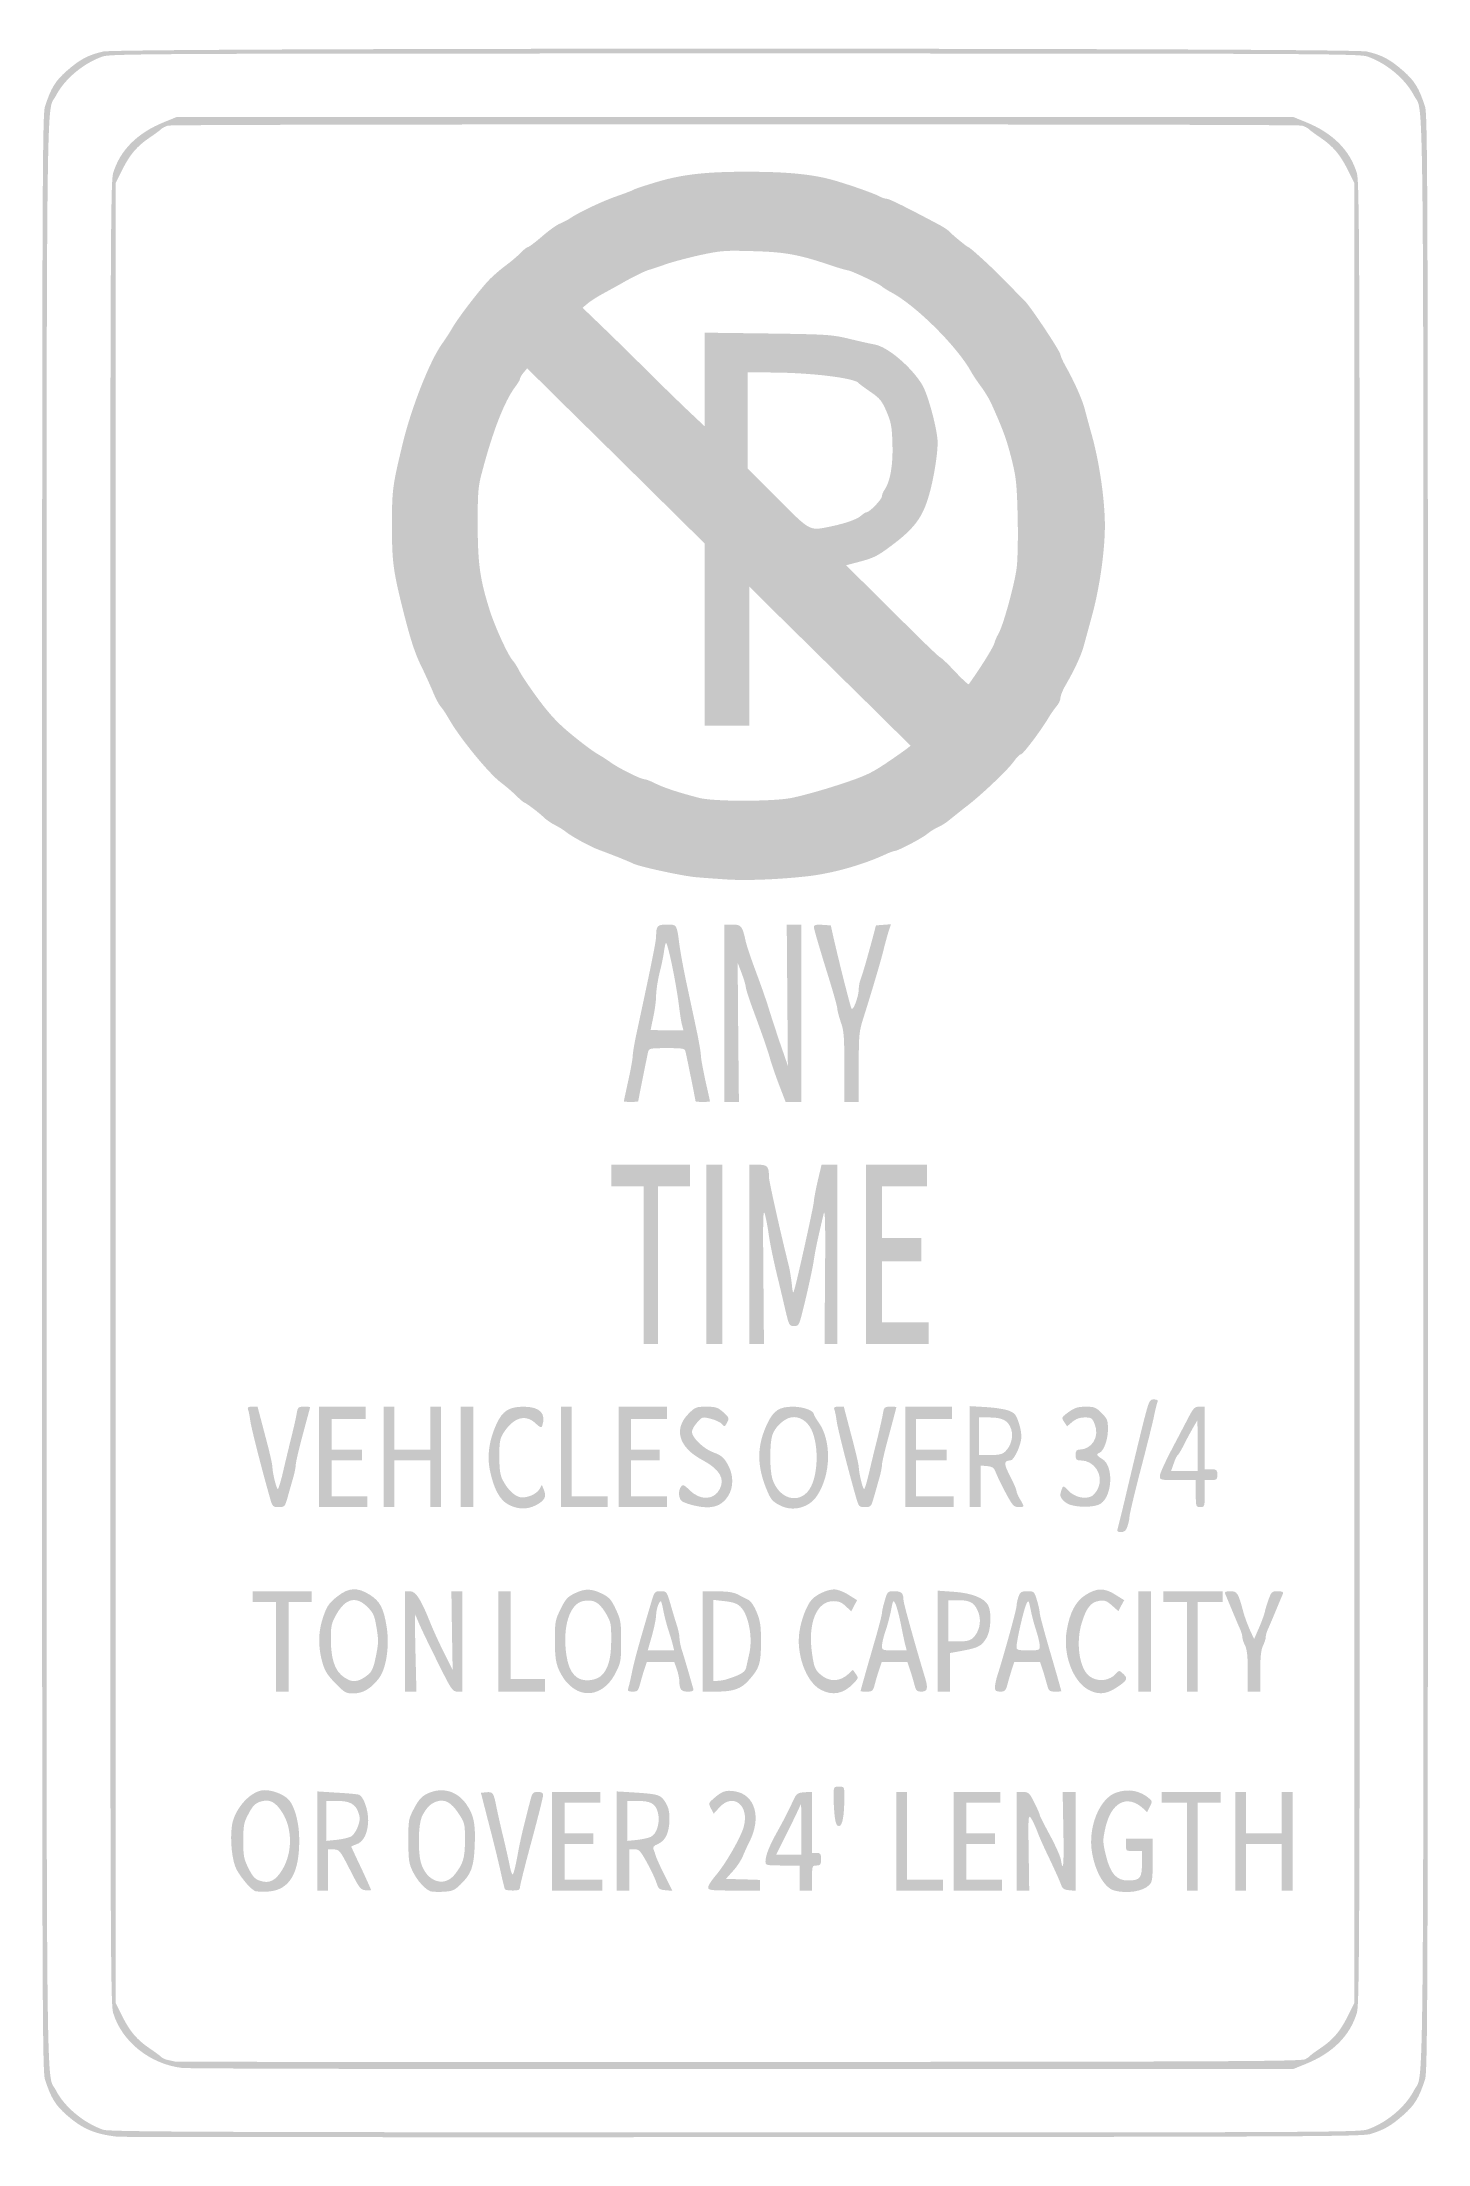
# Model space of a CAD drawing. Header units: inches. Extents: x -0.5 to 0.5, y -0.75 to 0.75.
import ezdxf

# ---------------------------------------------------------------- set-up
doc = ezdxf.new("R2010")
doc.units = ezdxf.units.IN
doc.header["$MEASUREMENT"] = 0

msp = doc.modelspace()

# ---------------------------------------------------------------- hatches: boundary and pattern name
h = msp.add_hatch(color=7)
edge = h.paths.add_edge_path()
edge.add_spline(control_points=[(-0.4417, -0.7466), (-0.458, -0.7447), (-0.4666, -0.741), (-0.4779, -0.7311), (-0.486, -0.724), (-0.489, -0.7191), (-0.4934, -0.7058), (-0.4954, -0.6998), (-0.4955, -0.6477), (-0.4955, 0), (-0.4955, 0.6477), (-0.4954, 0.6998), (-0.4934, 0.7058), (-0.489, 0.7191), (-0.486, 0.724), (-0.4779, 0.7311), (-0.4686, 0.7393), (-0.4626, 0.7425), (-0.4519, 0.745), (-0.4404, 0.7477), (0.4404, 0.7477), (0.4519, 0.745), (0.4626, 0.7425), (0.4686, 0.7393), (0.4779, 0.7311), (0.486, 0.724), (0.489, 0.7191), (0.4934, 0.7058), (0.4954, 0.6998), (0.4955, 0.6477), (0.4955, 0), (0.4955, -0.6477), (0.4954, -0.6998), (0.4934, -0.7058), (0.489, -0.7191), (0.486, -0.724), (0.4779, -0.7311), (0.469, -0.7389), (0.4644, -0.7415), (0.4547, -0.7446), (0.4487, -0.7465), (0.4093, -0.7467), (0.0051, -0.7469), (-0.2385, -0.747), (-0.4396, -0.7469), (-0.4417, -0.7466)], knot_values=[0, 0, 0, 0, 1, 1, 1, 2, 2, 2, 3, 3, 3, 4, 4, 4, 5, 5, 5, 6, 6, 6, 7, 7, 7, 8, 8, 8, 9, 9, 9, 10, 10, 10, 11, 11, 11, 12, 12, 12, 13, 13, 13, 14, 14, 14, 15, 15, 15, 15], degree=3, periodic=0)
edge = h.paths.add_edge_path(flags=0)
edge.add_spline(control_points=[(0.452, -0.7415), (0.4658, -0.7368), (0.4796, -0.7252), (0.4857, -0.7132), (0.4928, -0.6993), (0.4923, -0.7518), (0.4923, 0), (0.4923, 0.7518), (0.4928, 0.6993), (0.4857, 0.7132), (0.4796, 0.7252), (0.4658, 0.7368), (0.452, 0.7415), (0.4462, 0.7434), (0.4121, 0.7436), (0, 0.7436), (-0.4121, 0.7436), (-0.4462, 0.7434), (-0.452, 0.7415), (-0.4658, 0.7368), (-0.4796, 0.7252), (-0.4857, 0.7132), (-0.4928, 0.6993), (-0.4923, 0.7518), (-0.4923, 0), (-0.4923, -0.7518), (-0.4928, -0.6993), (-0.4857, -0.7132), (-0.4797, -0.7251), (-0.466, -0.7366), (-0.4519, -0.7416), (-0.4475, -0.7431), (-0.3822, -0.7434), (-0.0005, -0.7435), (0.4122, -0.7436), (0.4462, -0.7434), (0.452, -0.7415)], knot_values=[0, 0, 0, 0, 1, 1, 1, 2, 2, 2, 3, 3, 3, 4, 4, 4, 5, 5, 5, 6, 6, 6, 7, 7, 7, 8, 8, 8, 9, 9, 9, 10, 10, 10, 11, 11, 11, 12, 12, 12, 12], degree=3, periodic=0)
h = msp.add_hatch(color=7)
edge = h.paths.add_edge_path()
edge.add_spline(control_points=[(-0.3955, -0.6974), (-0.4185, -0.6946), (-0.4386, -0.6784), (-0.4447, -0.6579), (-0.4466, -0.6512), (-0.4468, -0.6034), (-0.4468, 0), (-0.4468, 0.6034), (-0.4466, 0.6512), (-0.4447, 0.6579), (-0.4398, 0.6744), (-0.4274, 0.6868), (-0.408, 0.6946)], knot_values=[0, 0, 0, 0, 1, 1, 1, 2, 2, 2, 3, 3, 3, 4, 4, 4, 4], degree=3, periodic=0)
edge.add_line((-0.408, 0.6946), (-0.3994, 0.6981))
edge.add_line((-0.3994, 0.6981), (0, 0.6981))
edge.add_line((0, 0.6981), (0.3994, 0.6981))
edge.add_line((0.3994, 0.6981), (0.408, 0.6946))
edge.add_spline(control_points=[(0.408, 0.6946), (0.4274, 0.6868), (0.4398, 0.6744), (0.4447, 0.6579), (0.4466, 0.6512), (0.4468, 0.6034), (0.4468, 0), (0.4468, -0.6034), (0.4466, -0.6512), (0.4447, -0.6579), (0.4398, -0.6744), (0.4274, -0.6868), (0.408, -0.6946)], knot_values=[0, 0, 0, 0, 1, 1, 1, 2, 2, 2, 3, 3, 3, 4, 4, 4, 4], degree=3, periodic=0)
edge.add_line((0.408, -0.6946), (0.3994, -0.6981))
edge.add_line((0.3994, -0.6981), (0.0058, -0.6982))
edge.add_spline(control_points=[(0.0058, -0.6982), (-0.2107, -0.6983), (-0.3913, -0.698), (-0.3955, -0.6974)], knot_values=[0, 0, 0, 0, 1, 1, 1, 1], degree=3, periodic=0)
edge = h.paths.add_edge_path(flags=0)
edge.add_spline(control_points=[(0.4077, -0.6912), (0.4095, -0.6902), (0.4112, -0.689), (0.4115, -0.6885), (0.4119, -0.688), (0.4151, -0.6857), (0.4186, -0.6833), (0.4276, -0.6773), (0.4327, -0.6713), (0.4382, -0.6603)], knot_values=[0, 0, 0, 0, 1, 1, 1, 2, 2, 2, 3, 3, 3, 3], degree=3, periodic=0)
edge.add_line((0.4382, -0.6603), (0.4429, -0.6508))
edge.add_line((0.4429, -0.6508), (0.4429, 0))
edge.add_line((0.4429, 0), (0.4429, 0.6508))
edge.add_line((0.4429, 0.6508), (0.4382, 0.6603))
edge.add_spline(control_points=[(0.4382, 0.6603), (0.4327, 0.6713), (0.4277, 0.6772), (0.4186, 0.6834), (0.4151, 0.6858), (0.4114, 0.6884), (0.4105, 0.6894), (0.4096, 0.6903), (0.4072, 0.6915), (0.4054, 0.692), (0.4009, 0.6932), (-0.4009, 0.6932), (-0.4054, 0.692), (-0.4072, 0.6915), (-0.4096, 0.6903), (-0.4105, 0.6894), (-0.4114, 0.6884), (-0.4151, 0.6858), (-0.4186, 0.6834), (-0.4277, 0.6772), (-0.4327, 0.6713), (-0.4382, 0.6603)], knot_values=[0, 0, 0, 0, 1, 1, 1, 2, 2, 2, 3, 3, 3, 4, 4, 4, 5, 5, 5, 6, 6, 6, 7, 7, 7, 7], degree=3, periodic=0)
edge.add_line((-0.4382, 0.6603), (-0.4429, 0.6508))
edge.add_line((-0.4429, 0.6508), (-0.4429, 0))
edge.add_line((-0.4429, 0), (-0.4429, -0.6508))
edge.add_line((-0.4429, -0.6508), (-0.4382, -0.6603))
edge.add_spline(control_points=[(-0.4382, -0.6603), (-0.4327, -0.6713), (-0.4277, -0.6772), (-0.4186, -0.6834), (-0.4151, -0.6858), (-0.4114, -0.6884), (-0.4105, -0.6894), (-0.4096, -0.6903), (-0.4075, -0.6913), (-0.406, -0.6916), (-0.4045, -0.6919), (-0.4021, -0.6925), (-0.4006, -0.6928), (-0.3992, -0.6931), (-0.2175, -0.6932), (0.0032, -0.6931), (0.3445, -0.693), (0.405, -0.6927), (0.4077, -0.6912)], knot_values=[0, 0, 0, 0, 1, 1, 1, 2, 2, 2, 3, 3, 3, 4, 4, 4, 5, 5, 5, 6, 6, 6, 6], degree=3, periodic=0)
h = msp.add_hatch(color=7)
edge = h.paths.add_edge_path()
edge.add_spline(control_points=[(-0.0051, 0.1527), (-0.0125, 0.1532), (-0.0229, 0.1539), (-0.0282, 0.1544), (-0.038, 0.1553), (-0.0692, 0.1621), (-0.073, 0.1642), (-0.0754, 0.1655), (-0.0895, 0.1711), (-0.097, 0.1738), (-0.103, 0.1759), (-0.1172, 0.1837), (-0.1212, 0.187), (-0.1226, 0.1882), (-0.1259, 0.1902), (-0.1286, 0.1916), (-0.1313, 0.1929), (-0.1347, 0.1953), (-0.1363, 0.1968), (-0.1402, 0.2006), (-0.1496, 0.2077), (-0.1506, 0.2077), (-0.151, 0.2077), (-0.1538, 0.2101), (-0.1568, 0.213), (-0.1597, 0.2159), (-0.1645, 0.2199), (-0.1673, 0.222), (-0.1758, 0.2283), (-0.1966, 0.2536), (-0.2044, 0.2673), (-0.2064, 0.2708), (-0.2091, 0.2749), (-0.2104, 0.2764), (-0.2117, 0.2778), (-0.2143, 0.2827), (-0.2161, 0.2872), (-0.218, 0.2917), (-0.2214, 0.2992), (-0.2236, 0.3038), (-0.2287, 0.3139), (-0.2319, 0.3237), (-0.2371, 0.3443), (-0.2445, 0.3737), (-0.2453, 0.3798), (-0.2453, 0.4058), (-0.2453, 0.4316), (-0.245, 0.4339), (-0.2376, 0.4647), (-0.2314, 0.4904), (-0.2181, 0.5241), (-0.2093, 0.5362), (-0.2069, 0.5395), (-0.2037, 0.5445), (-0.2021, 0.5473), (-0.1982, 0.5543), (-0.1821, 0.5752), (-0.1754, 0.5821), (-0.1723, 0.5852), (-0.1669, 0.5898), (-0.1636, 0.5922), (-0.1602, 0.5947), (-0.1556, 0.5986), (-0.1534, 0.6009), (-0.1512, 0.6032), (-0.1488, 0.6051), (-0.1481, 0.6051), (-0.1474, 0.6051), (-0.1429, 0.6085), (-0.138, 0.6127), (-0.1332, 0.6169), (-0.1275, 0.621), (-0.1252, 0.6219), (-0.123, 0.6228), (-0.1197, 0.6245), (-0.1179, 0.6257), (-0.1117, 0.63), (-0.0941, 0.6383), (-0.084, 0.6417), (-0.0783, 0.6437), (-0.0731, 0.6457), (-0.0724, 0.6462), (-0.0717, 0.6467), (-0.0642, 0.6492), (-0.0558, 0.6517), (-0.0379, 0.6571), (-0.0203, 0.6591), (0.0096, 0.659), (0.0384, 0.659), (0.0574, 0.657), (0.0724, 0.6524), (0.086, 0.6483), (0.1004, 0.6431), (0.1041, 0.641), (0.1054, 0.6403), (0.1073, 0.6397), (0.1083, 0.6397), (0.1101, 0.6397), (0.1194, 0.6352), (0.1441, 0.6221), (0.1484, 0.6199), (0.1525, 0.6172), (0.1532, 0.6163), (0.1547, 0.6145), (0.166, 0.6051), (0.1668, 0.6051), (0.1679, 0.6051), (0.1842, 0.5902), (0.1927, 0.5814), (0.1974, 0.5765), (0.202, 0.5719), (0.2027, 0.5712), (0.2034, 0.5704), (0.2053, 0.5686), (0.2069, 0.567), (0.2111, 0.5629), (0.2327, 0.5305), (0.2327, 0.5282), (0.2328, 0.5271), (0.2346, 0.5231), (0.2368, 0.5192), (0.2421, 0.51), (0.2485, 0.4956), (0.2499, 0.4899), (0.2506, 0.4873), (0.2528, 0.4789), (0.255, 0.4712), (0.2606, 0.4512), (0.2645, 0.4242), (0.2645, 0.4058), (0.2645, 0.3874), (0.2606, 0.3604), (0.255, 0.3404), (0.2529, 0.3326), (0.2503, 0.3232), (0.2493, 0.3195), (0.2475, 0.3128), (0.2424, 0.302), (0.2361, 0.2912), (0.2343, 0.2881), (0.2328, 0.2842), (0.2327, 0.2826), (0.2327, 0.2809), (0.2314, 0.2783), (0.23, 0.2767), (0.2285, 0.275), (0.226, 0.2714), (0.2243, 0.2686), (0.2189, 0.2594), (0.206, 0.2423), (0.2045, 0.2423), (0.2037, 0.2423), (0.2012, 0.2398), (0.1991, 0.2368), (0.1947, 0.2307), (0.1748, 0.2119), (0.1647, 0.2044), (0.1612, 0.2017), (0.1564, 0.1978), (0.1539, 0.1958), (0.1515, 0.1937), (0.1477, 0.1912), (0.1454, 0.1903), (0.1432, 0.1893), (0.1397, 0.1872), (0.1377, 0.1855), (0.1338, 0.1822), (0.1164, 0.1731), (0.1141, 0.1731), (0.1134, 0.1731), (0.1103, 0.172), (0.1074, 0.1706), (0.0906, 0.1629), (0.0687, 0.1568), (0.0506, 0.1549), (0.0304, 0.1527), (0.0087, 0.1519), (-0.0051, 0.1527)], knot_values=[0, 0, 0, 0, 1, 1, 1, 2, 2, 2, 3, 3, 3, 4, 4, 4, 5, 5, 5, 6, 6, 6, 7, 7, 7, 8, 8, 8, 9, 9, 9, 10, 10, 10, 11, 11, 11, 12, 12, 12, 13, 13, 13, 14, 14, 14, 15, 15, 15, 16, 16, 16, 17, 17, 17, 18, 18, 18, 19, 19, 19, 20, 20, 20, 21, 21, 21, 22, 22, 22, 23, 23, 23, 24, 24, 24, 25, 25, 25, 26, 26, 26, 27, 27, 27, 28, 28, 28, 29, 29, 29, 30, 30, 30, 31, 31, 31, 32, 32, 32, 33, 33, 33, 34, 34, 34, 35, 35, 35, 36, 36, 36, 37, 37, 37, 38, 38, 38, 39, 39, 39, 40, 40, 40, 41, 41, 41, 42, 42, 42, 43, 43, 43, 44, 44, 44, 45, 45, 45, 46, 46, 46, 47, 47, 47, 48, 48, 48, 49, 49, 49, 50, 50, 50, 51, 51, 51, 52, 52, 52, 53, 53, 53, 54, 54, 54, 55, 55, 55, 56, 56, 56, 57, 57, 57, 58, 58, 58, 59, 59, 59, 59], degree=3, periodic=0)
edge = h.paths.add_edge_path(flags=0)
edge.add_spline(control_points=[(0.039, 0.2108), (0.0452, 0.2119), (0.0604, 0.216), (0.0727, 0.22), (0.0923, 0.2264), (0.0966, 0.2283), (0.1073, 0.2354), (0.114, 0.2399), (0.1208, 0.2447), (0.1225, 0.246)], knot_values=[0, 0, 0, 0, 1, 1, 1, 2, 2, 2, 3, 3, 3, 3], degree=3, periodic=0)
edge.add_line((0.1225, 0.246), (0.1256, 0.2484))
edge.add_line((0.1256, 0.2484), (0.1118, 0.262))
edge.add_spline(control_points=[(0.1118, 0.262), (0.1043, 0.2695), (0.0857, 0.2878), (0.0705, 0.3027), (0.0554, 0.3177), (0.0356, 0.3371), (0.0266, 0.346)], knot_values=[0, 0, 0, 0, 1, 1, 1, 2, 2, 2, 2], degree=3, periodic=0)
edge.add_line((0.0266, 0.346), (0.0103, 0.3622))
edge.add_line((0.0103, 0.3622), (0.0103, 0.3125))
edge.add_line((0.0103, 0.3125), (0.0103, 0.2628))
edge.add_line((0.0103, 0.2628), (-0.0058, 0.2628))
edge.add_line((-0.0058, 0.2628), (-0.0218, 0.2628))
edge.add_line((-0.0218, 0.2628), (-0.0218, 0.328))
edge.add_line((-0.0218, 0.328), (-0.0218, 0.3932))
edge.add_line((-0.0218, 0.3932), (-0.0446, 0.4157))
edge.add_spline(control_points=[(-0.0446, 0.4157), (-0.0571, 0.4281), (-0.0806, 0.4513), (-0.0968, 0.4673), (-0.113, 0.4832), (-0.1313, 0.5012), (-0.1374, 0.5073)], knot_values=[0, 0, 0, 0, 1, 1, 1, 2, 2, 2, 2], degree=3, periodic=0)
edge.add_line((-0.1374, 0.5073), (-0.1486, 0.5184))
edge.add_line((-0.1486, 0.5184), (-0.1512, 0.5153))
edge.add_spline(control_points=[(-0.1512, 0.5153), (-0.1526, 0.5136), (-0.1538, 0.5116), (-0.1538, 0.5108), (-0.1538, 0.5101), (-0.1553, 0.5075), (-0.1572, 0.5051), (-0.1649, 0.4947), (-0.1732, 0.4736), (-0.1809, 0.4441), (-0.1837, 0.4339), (-0.184, 0.43), (-0.184, 0.4064), (-0.1839, 0.3783), (-0.1824, 0.3673), (-0.1752, 0.3447), (-0.1715, 0.3332), (-0.1624, 0.3133), (-0.1591, 0.3096), (-0.1578, 0.3082), (-0.1556, 0.3047), (-0.1542, 0.3019), (-0.1529, 0.2991), (-0.1468, 0.2901), (-0.1407, 0.2818), (-0.1321, 0.2703), (-0.1267, 0.2645), (-0.1166, 0.2562), (-0.1095, 0.2503), (-0.1012, 0.2442), (-0.0983, 0.2425), (-0.0954, 0.2409), (-0.0912, 0.2382), (-0.0891, 0.2366), (-0.0841, 0.2328), (-0.0673, 0.2244), (-0.0647, 0.2244), (-0.0636, 0.2244), (-0.06, 0.223), (-0.0567, 0.2213), (-0.0508, 0.2184), (-0.0404, 0.2149), (-0.0256, 0.2111), (-0.0159, 0.2085), (0.0238, 0.2084), (0.039, 0.2108)], knot_values=[0, 0, 0, 0, 1, 1, 1, 2, 2, 2, 3, 3, 3, 4, 4, 4, 5, 5, 5, 6, 6, 6, 7, 7, 7, 8, 8, 8, 9, 9, 9, 10, 10, 10, 11, 11, 11, 12, 12, 12, 13, 13, 13, 14, 14, 14, 15, 15, 15, 15], degree=3, periodic=0)
edge = h.paths.add_edge_path(flags=0)
edge.add_spline(control_points=[(0.1762, 0.3057), (0.1809, 0.3128), (0.185, 0.32), (0.1855, 0.3218), (0.1859, 0.3235), (0.1871, 0.3264), (0.1882, 0.3281), (0.1916, 0.3336), (0.2001, 0.3643), (0.2015, 0.3763), (0.2022, 0.3829), (0.2025, 0.3988), (0.2021, 0.4135), (0.2015, 0.4364), (0.201, 0.4407), (0.1976, 0.4542), (0.1941, 0.4678), (0.192, 0.4737), (0.1832, 0.4934), (0.1818, 0.4964), (0.1785, 0.5019), (0.1758, 0.5055), (0.1731, 0.5092), (0.1701, 0.5137), (0.1691, 0.5155), (0.1594, 0.5335), (0.1295, 0.5633), (0.1118, 0.5727), (0.1085, 0.5745), (0.1055, 0.5764), (0.1051, 0.5769), (0.1043, 0.5783), (0.0827, 0.5885), (0.0807, 0.5885), (0.0799, 0.5885), (0.0739, 0.5902), (0.0675, 0.5924), (0.0452, 0.5999), (0.0355, 0.6016), (0.0127, 0.6022), (-0.0068, 0.6028), (-0.0099, 0.6026), (-0.0244, 0.5995), (-0.0331, 0.5976), (-0.0443, 0.5946), (-0.0493, 0.5929), (-0.0543, 0.5911), (-0.0601, 0.5892), (-0.0622, 0.5886), (-0.0643, 0.588), (-0.0711, 0.5847), (-0.0773, 0.5813), (-0.0834, 0.5778), (-0.0915, 0.5734), (-0.0951, 0.5714), (-0.0987, 0.5695), (-0.1033, 0.5665), (-0.1053, 0.5648)], knot_values=[0, 0, 0, 0, 1, 1, 1, 2, 2, 2, 3, 3, 3, 4, 4, 4, 5, 5, 5, 6, 6, 6, 7, 7, 7, 8, 8, 8, 9, 9, 9, 10, 10, 10, 11, 11, 11, 12, 12, 12, 13, 13, 13, 14, 14, 14, 15, 15, 15, 16, 16, 16, 17, 17, 17, 18, 18, 18, 19, 19, 19, 19], degree=3, periodic=0)
edge.add_line((-0.1053, 0.5648), (-0.109, 0.5617))
edge.add_line((-0.109, 0.5617), (-0.0959, 0.5491))
edge.add_spline(control_points=[(-0.0959, 0.5491), (-0.0887, 0.5422), (-0.0747, 0.5285), (-0.0648, 0.5186), (-0.0549, 0.5087), (-0.0411, 0.4953), (-0.0343, 0.4888)], knot_values=[0, 0, 0, 0, 1, 1, 1, 2, 2, 2, 2], degree=3, periodic=0)
edge.add_line((-0.0343, 0.4888), (-0.0218, 0.477))
edge.add_line((-0.0218, 0.477), (-0.0218, 0.5105))
edge.add_line((-0.0218, 0.5105), (-0.0218, 0.5439))
edge.add_line((-0.0218, 0.5439), (0.0234, 0.5433))
edge.add_spline(control_points=[(0.0234, 0.5433), (0.0662, 0.5427), (0.0693, 0.5425), (0.0821, 0.5394), (0.0895, 0.5376), (0.0975, 0.5358), (0.1, 0.5354), (0.109, 0.5338), (0.1257, 0.5198), (0.1337, 0.5069), (0.1379, 0.5002), (0.1449, 0.4742), (0.1449, 0.4653), (0.1449, 0.4566), (0.1421, 0.4393), (0.1387, 0.4276), (0.1343, 0.4119), (0.1282, 0.4037), (0.1118, 0.3915), (0.1015, 0.3838), (0.0993, 0.3827), (0.0874, 0.3796)], knot_values=[0, 0, 0, 0, 1, 1, 1, 2, 2, 2, 3, 3, 3, 4, 4, 4, 5, 5, 5, 6, 6, 6, 7, 7, 7, 7], degree=3, periodic=0)
edge.add_line((0.0874, 0.3796), (0.0794, 0.3775))
edge.add_line((0.0794, 0.3775), (0.0887, 0.3683))
edge.add_spline(control_points=[(0.0887, 0.3683), (0.0939, 0.3633), (0.1088, 0.3484), (0.122, 0.3353), (0.1351, 0.3222), (0.1463, 0.3115), (0.1469, 0.3115), (0.1474, 0.3115), (0.1521, 0.3071), (0.1572, 0.3016), (0.1623, 0.2962), (0.1668, 0.292), (0.1671, 0.2924), (0.1675, 0.2927), (0.1716, 0.2987), (0.1762, 0.3057)], knot_values=[0, 0, 0, 0, 1, 1, 1, 2, 2, 2, 3, 3, 3, 4, 4, 4, 5, 5, 5, 5], degree=3, periodic=0)
edge = h.paths.add_edge_path(flags=0)
edge.add_spline(control_points=[(0.0682, 0.4052), (0.0788, 0.4074), (0.0875, 0.4104), (0.0902, 0.413), (0.0916, 0.4143), (0.0934, 0.4154), (0.0941, 0.4154), (0.0962, 0.4154), (0.1051, 0.4247), (0.1051, 0.4269), (0.1051, 0.428), (0.1059, 0.4301), (0.1069, 0.4314), (0.111, 0.4373), (0.1131, 0.4492), (0.1126, 0.4642), (0.1122, 0.477), (0.1116, 0.4799), (0.1083, 0.4876), (0.105, 0.4953), (0.1035, 0.497), (0.0968, 0.5016), (0.0926, 0.5045), (0.0888, 0.5073), (0.0885, 0.5078), (0.0858, 0.5115), (0.0533, 0.5154), (0.0251, 0.5154)], knot_values=[0, 0, 0, 0, 1, 1, 1, 2, 2, 2, 3, 3, 3, 4, 4, 4, 5, 5, 5, 6, 6, 6, 7, 7, 7, 8, 8, 8, 9, 9, 9, 9], degree=3, periodic=0)
edge.add_line((0.0251, 0.5154), (0.009, 0.5154))
edge.add_line((0.009, 0.5154), (0.009, 0.4811))
edge.add_line((0.009, 0.4811), (0.009, 0.4468))
edge.add_line((0.009, 0.4468), (0.0304, 0.4253))
edge.add_spline(control_points=[(0.0304, 0.4253), (0.0543, 0.4014), (0.053, 0.4021), (0.0682, 0.4052)], knot_values=[0, 0, 0, 0, 1, 1, 1, 1], degree=3, periodic=0)
h = msp.add_hatch(color=7)
edge = h.paths.add_edge_path()
edge.add_spline(control_points=[(-0.0795, -0.006), (-0.0795, -0.0057), (-0.078, 0.001), (-0.0763, 0.009), (-0.0745, 0.0169), (-0.0731, 0.025), (-0.0731, 0.0269), (-0.0731, 0.0288), (-0.0717, 0.0369), (-0.0699, 0.045), (-0.0589, 0.0962), (-0.0564, 0.1088), (-0.0564, 0.1124), (-0.0564, 0.1195), (-0.0554, 0.1205), (-0.0487, 0.1205), (-0.0415, 0.1205), (-0.0416, 0.1207), (-0.0398, 0.1064), (-0.0391, 0.1011), (-0.0368, 0.0884), (-0.0346, 0.0782), (-0.0324, 0.068), (-0.0292, 0.053), (-0.0275, 0.045), (-0.0258, 0.0369), (-0.0244, 0.0288), (-0.0244, 0.0269), (-0.0244, 0.025), (-0.0229, 0.0169), (-0.0212, 0.009), (-0.0194, 0.001), (-0.0179, -0.0057), (-0.0179, -0.006), (-0.0179, -0.0062), (-0.0203, -0.0064), (-0.0231, -0.0064), (-0.0259, -0.0064), (-0.0282, -0.0062), (-0.0282, -0.0059), (-0.0282, -0.0053), (-0.0344, 0.0255), (-0.0353, 0.0292), (-0.0359, 0.0319), (-0.0365, 0.0321), (-0.0487, 0.0321), (-0.0609, 0.0321), (-0.0615, 0.0319), (-0.0622, 0.0292), (-0.063, 0.0255), (-0.0692, -0.0053), (-0.0692, -0.0059), (-0.0692, -0.0062), (-0.0715, -0.0064), (-0.0744, -0.0064), (-0.0772, -0.0064), (-0.0795, -0.0062), (-0.0795, -0.006)], knot_values=[0, 0, 0, 0, 1, 1, 1, 2, 2, 2, 3, 3, 3, 4, 4, 4, 5, 5, 5, 6, 6, 6, 7, 7, 7, 8, 8, 8, 9, 9, 9, 10, 10, 10, 11, 11, 11, 12, 12, 12, 13, 13, 13, 14, 14, 14, 15, 15, 15, 16, 16, 16, 17, 17, 17, 18, 18, 18, 19, 19, 19, 19], degree=3, periodic=0)
edge = h.paths.add_edge_path(flags=0)
edge.add_spline(control_points=[(-0.0378, 0.0484), (-0.0384, 0.0503), (-0.0392, 0.0557), (-0.0398, 0.0603), (-0.0417, 0.0767), (-0.0476, 0.1057), (-0.0493, 0.1074), (-0.0496, 0.1077), (-0.0502, 0.1051), (-0.0507, 0.1017), (-0.0511, 0.0983), (-0.0526, 0.0911), (-0.054, 0.0857), (-0.0553, 0.0803), (-0.0564, 0.0731), (-0.0564, 0.0697), (-0.0564, 0.0663), (-0.0573, 0.0594), (-0.0584, 0.0545), (-0.0594, 0.0496), (-0.0603, 0.0454), (-0.0603, 0.0452), (-0.0603, 0.045), (-0.055, 0.0449), (-0.0486, 0.0449)], knot_values=[0, 0, 0, 0, 1, 1, 1, 2, 2, 2, 3, 3, 3, 4, 4, 4, 5, 5, 5, 6, 6, 6, 7, 7, 7, 8, 8, 8, 8], degree=3, periodic=0)
edge.add_line((-0.0486, 0.0449), (-0.0369, 0.0449))
edge.add_line((-0.0369, 0.0449), (-0.0378, 0.0484))
h = msp.add_hatch(color=7)
edge = h.paths.add_edge_path()
edge.add_line((-0.0077, 0.0571), (-0.0077, 0.1205))
edge.add_line((-0.0077, 0.1205), (-0.0019, 0.1205))
edge.add_spline(control_points=[(-0.0019, 0.1205), (0.0045, 0.1205), (0.0053, 0.1195), (0.0077, 0.1083), (0.0083, 0.1055), (0.0118, 0.0951), (0.0155, 0.0853), (0.0192, 0.0754), (0.0232, 0.0638), (0.0244, 0.0596), (0.0257, 0.0554), (0.0292, 0.0446), (0.0322, 0.0357)], knot_values=[0, 0, 0, 0, 1, 1, 1, 2, 2, 2, 3, 3, 3, 4, 4, 4, 4], degree=3, periodic=0)
edge.add_line((0.0322, 0.0357), (0.0378, 0.0195))
edge.add_line((0.0378, 0.0195), (0.0374, 0.07))
edge.add_line((0.0374, 0.07), (0.037, 0.1205))
edge.add_line((0.037, 0.1205), (0.0422, 0.1205))
edge.add_line((0.0422, 0.1205), (0.0474, 0.1205))
edge.add_line((0.0474, 0.1205), (0.0474, 0.0571))
edge.add_line((0.0474, 0.0571), (0.0474, -0.0064))
edge.add_line((0.0474, -0.0064), (0.0418, -0.0064))
edge.add_line((0.0418, -0.0064), (0.0362, -0.0064))
edge.add_line((0.0362, -0.0064), (0.0314, 0.0061))
edge.add_spline(control_points=[(0.0314, 0.0061), (0.0288, 0.013), (0.0261, 0.0209), (0.0253, 0.0237), (0.0239, 0.0293), (0.0193, 0.0424), (0.0122, 0.0615), (0.0098, 0.0682), (0.0077, 0.0747), (0.0077, 0.0758), (0.0077, 0.077), (0.0064, 0.0813), (0.0048, 0.0856)], knot_values=[0, 0, 0, 0, 1, 1, 1, 2, 2, 2, 3, 3, 3, 4, 4, 4, 4], degree=3, periodic=0)
edge.add_line((0.0048, 0.0856), (0.0019, 0.0932))
edge.add_line((0.0019, 0.0932), (0.0023, 0.0434))
edge.add_line((0.0023, 0.0434), (0.0028, -0.0064))
edge.add_line((0.0028, -0.0064), (-0.0025, -0.0064))
edge.add_line((-0.0025, -0.0064), (-0.0077, -0.0064))
edge.add_line((-0.0077, -0.0064), (-0.0077, 0.0571))
h = msp.add_hatch(color=7)
edge = h.paths.add_edge_path()
edge.add_spline(control_points=[(0.0782, 0.0186), (0.0782, 0.0404), (0.0779, 0.0446), (0.0756, 0.0509), (0.0742, 0.055), (0.0731, 0.0594), (0.0731, 0.0608), (0.0731, 0.0622), (0.0693, 0.0753), (0.0647, 0.0899), (0.0602, 0.1046), (0.0564, 0.1174), (0.0564, 0.1186), (0.0564, 0.1203), (0.0576, 0.1206), (0.0624, 0.1203)], knot_values=[0, 0, 0, 0, 1, 1, 1, 2, 2, 2, 3, 3, 3, 4, 4, 4, 5, 5, 5, 5], degree=3, periodic=0)
edge.add_line((0.0624, 0.1203), (0.0685, 0.1199))
edge.add_line((0.0685, 0.1199), (0.0708, 0.1096))
edge.add_spline(control_points=[(0.0708, 0.1096), (0.0753, 0.0901), (0.0824, 0.0622), (0.0833, 0.0604), (0.0845, 0.0583), (0.0885, 0.0692), (0.0885, 0.0745), (0.0885, 0.0764), (0.0891, 0.0797), (0.0899, 0.0816), (0.0913, 0.0852), (0.094, 0.0946), (0.0986, 0.1115)], knot_values=[0, 0, 0, 0, 1, 1, 1, 2, 2, 2, 3, 3, 3, 4, 4, 4, 4], degree=3, periodic=0)
edge.add_line((0.0986, 0.1115), (0.1008, 0.1199))
edge.add_line((0.1008, 0.1199), (0.1061, 0.1203))
edge.add_line((0.1061, 0.1203), (0.1115, 0.1207))
edge.add_line((0.1115, 0.1207), (0.1095, 0.1145))
edge.add_spline(control_points=[(0.1095, 0.1145), (0.1085, 0.1111), (0.107, 0.1057), (0.1063, 0.1026), (0.1046, 0.0956), (0.0971, 0.0702), (0.0921, 0.0546), (0.0886, 0.0436), (0.0885, 0.0421), (0.0885, 0.0184)], knot_values=[0, 0, 0, 0, 1, 1, 1, 2, 2, 2, 3, 3, 3, 3], degree=3, periodic=0)
edge.add_line((0.0885, 0.0184), (0.0885, -0.0064))
edge.add_line((0.0885, -0.0064), (0.0833, -0.0064))
edge.add_line((0.0833, -0.0064), (0.0782, -0.0064))
edge.add_line((0.0782, -0.0064), (0.0782, 0.0186))
for points in [[(-0.0654, -0.1231), (-0.0654, -0.0667), (-0.0769, -0.0667), (-0.0885, -0.0667), (-0.0885, -0.059), (-0.0885, -0.0513), (-0.0603, -0.0513), (-0.0321, -0.0513), (-0.0321, -0.059), (-0.0321, -0.0667), (-0.0436, -0.0667), (-0.0551, -0.0667), (-0.0551, -0.1231), (-0.0551, -0.1795), (-0.0603, -0.1795), (-0.0654, -0.1795), (-0.0654, -0.1231)], [(-0.0205, -0.1154), (-0.0205, -0.0513), (-0.0147, -0.0513), (-0.009, -0.0513), (-0.009, -0.1154), (-0.009, -0.1795), (-0.0147, -0.1795), (-0.0205, -0.1795), (-0.0205, -0.1154)], [(0.0936, -0.1154), (0.0936, -0.0513), (0.1154, -0.0513), (0.1372, -0.0513), (0.1372, -0.059), (0.1372, -0.0667), (0.1212, -0.0667), (0.1051, -0.0667), (0.1051, -0.0853), (0.1051, -0.1038), (0.1192, -0.1038), (0.1333, -0.1038), (0.1333, -0.1122), (0.1333, -0.1205), (0.1192, -0.1205), (0.1051, -0.1205), (0.1051, -0.1423), (0.1051, -0.1641), (0.1218, -0.1641), (0.1385, -0.1641), (0.1385, -0.1718), (0.1385, -0.1795), (0.116, -0.1795), (0.0936, -0.1795), (0.0936, -0.1154)], [(-0.2974, -0.2603), (-0.2974, -0.2244), (-0.2808, -0.2244), (-0.2641, -0.2244), (-0.2641, -0.2288), (-0.2641, -0.2333), (-0.2763, -0.2333), (-0.2885, -0.2333), (-0.2885, -0.2442), (-0.2885, -0.2551), (-0.2776, -0.2551), (-0.2667, -0.2551), (-0.2667, -0.259), (-0.2667, -0.2628), (-0.2776, -0.2628), (-0.2885, -0.2628), (-0.2885, -0.2756), (-0.2885, -0.2885), (-0.2756, -0.2885), (-0.2628, -0.2885), (-0.2628, -0.2923), (-0.2628, -0.2962), (-0.2801, -0.2962), (-0.2974, -0.2962), (-0.2974, -0.2603)], [(-0.2513, -0.2603), (-0.2513, -0.2244), (-0.2474, -0.2244), (-0.2436, -0.2244), (-0.2436, -0.2397), (-0.2436, -0.2551), (-0.2308, -0.2551), (-0.2179, -0.2551), (-0.2179, -0.2397), (-0.2179, -0.2244), (-0.2141, -0.2244), (-0.2103, -0.2244), (-0.2103, -0.2603), (-0.2103, -0.2962), (-0.2141, -0.2962), (-0.2179, -0.2962), (-0.2179, -0.2795), (-0.2179, -0.2628), (-0.2308, -0.2628), (-0.2436, -0.2628), (-0.2436, -0.2795), (-0.2436, -0.2962), (-0.2474, -0.2962), (-0.2513, -0.2962), (-0.2513, -0.2603)], [(-0.1962, -0.2603), (-0.1962, -0.2244), (-0.1917, -0.2244), (-0.1872, -0.2244), (-0.1872, -0.2603), (-0.1872, -0.2962), (-0.1917, -0.2962), (-0.1962, -0.2962), (-0.1962, -0.2603)], [(-0.1244, -0.2603), (-0.1244, -0.2244), (-0.1205, -0.2244), (-0.1167, -0.2244), (-0.1167, -0.2564), (-0.1167, -0.2885), (-0.1038, -0.2885), (-0.091, -0.2885), (-0.091, -0.2923), (-0.091, -0.2962), (-0.1077, -0.2962), (-0.1244, -0.2962), (-0.1244, -0.2603)], [(-0.0833, -0.2603), (-0.0833, -0.2244), (-0.066, -0.2244), (-0.0487, -0.2244), (-0.0487, -0.2288), (-0.0487, -0.2333), (-0.0615, -0.2333), (-0.0744, -0.2333), (-0.0744, -0.2442), (-0.0744, -0.2551), (-0.0641, -0.2551), (-0.0538, -0.2551), (-0.0538, -0.259), (-0.0538, -0.2628), (-0.0641, -0.2628), (-0.0744, -0.2628), (-0.0744, -0.2756), (-0.0744, -0.2885), (-0.0615, -0.2885), (-0.0487, -0.2885), (-0.0487, -0.2923), (-0.0487, -0.2962), (-0.066, -0.2962), (-0.0833, -0.2962), (-0.0833, -0.2603)], [(0.1218, -0.2603), (0.1218, -0.2244), (0.1385, -0.2244), (0.1551, -0.2244), (0.1551, -0.2288), (0.1551, -0.2333), (0.1423, -0.2333), (0.1295, -0.2333), (0.1295, -0.2442), (0.1295, -0.2551), (0.1404, -0.2551), (0.1513, -0.2551), (0.1513, -0.259), (0.1513, -0.2628), (0.1404, -0.2628), (0.1295, -0.2628), (0.1295, -0.2756), (0.1295, -0.2885), (0.1429, -0.2885), (0.1564, -0.2885), (0.1564, -0.2923), (0.1564, -0.2962), (0.1391, -0.2962), (0.1218, -0.2962), (0.1218, -0.2603)], [(-0.3282, -0.3962), (-0.3282, -0.3641), (-0.3365, -0.3641), (-0.3449, -0.3641), (-0.3449, -0.3603), (-0.3449, -0.3564), (-0.3237, -0.3564), (-0.3026, -0.3564), (-0.3026, -0.3603), (-0.3026, -0.3641), (-0.3109, -0.3641), (-0.3192, -0.3641), (-0.3192, -0.3962), (-0.3192, -0.4282), (-0.3237, -0.4282), (-0.3282, -0.4282), (-0.3282, -0.3962)], [(-0.1692, -0.3923), (-0.1692, -0.3564), (-0.1647, -0.3564), (-0.1603, -0.3564), (-0.1603, -0.3878), (-0.1603, -0.4192), (-0.1481, -0.4192), (-0.1359, -0.4192), (-0.1359, -0.4237), (-0.1359, -0.4282), (-0.1526, -0.4282), (-0.1692, -0.4282), (-0.1692, -0.3923)], [(0.2885, -0.3923), (0.2885, -0.3564), (0.2929, -0.3564), (0.2974, -0.3564), (0.2974, -0.3923), (0.2974, -0.4282), (0.2929, -0.4282), (0.2885, -0.4282), (0.2885, -0.3923)], [(0.3231, -0.3962), (0.3231, -0.3641), (0.3147, -0.3641), (0.3064, -0.3641), (0.3064, -0.3603), (0.3064, -0.3564), (0.3276, -0.3564), (0.3487, -0.3564), (0.3487, -0.3603), (0.3487, -0.3641), (0.3397, -0.3641), (0.3308, -0.3641), (0.3308, -0.3962), (0.3308, -0.4282), (0.3269, -0.4282), (0.3231, -0.4282), (0.3231, -0.3962)], [(-0.1308, -0.5353), (-0.1308, -0.5), (-0.1135, -0.5), (-0.0962, -0.5), (-0.0962, -0.5038), (-0.0962, -0.5077), (-0.109, -0.5077), (-0.1218, -0.5077), (-0.1218, -0.5186), (-0.1218, -0.5295), (-0.1115, -0.5295), (-0.1013, -0.5295), (-0.1013, -0.5333), (-0.1013, -0.5372), (-0.1115, -0.5372), (-0.1218, -0.5372), (-0.1218, -0.55), (-0.1218, -0.5628), (-0.1083, -0.5628), (-0.0949, -0.5628), (-0.0949, -0.5667), (-0.0949, -0.5705), (-0.1128, -0.5705), (-0.1308, -0.5705), (-0.1308, -0.5353)], [(0.1154, -0.5353), (0.1154, -0.5), (0.1192, -0.5), (0.1231, -0.5), (0.1231, -0.5314), (0.1231, -0.5628), (0.1359, -0.5628), (0.1487, -0.5628), (0.1487, -0.5667), (0.1487, -0.5705), (0.1321, -0.5705), (0.1154, -0.5705), (0.1154, -0.5353)], [(0.1564, -0.5353), (0.1564, -0.5), (0.1731, -0.5), (0.1897, -0.5), (0.1897, -0.5038), (0.1897, -0.5077), (0.1776, -0.5077), (0.1654, -0.5077), (0.1654, -0.5186), (0.1654, -0.5295), (0.1756, -0.5295), (0.1859, -0.5295), (0.1859, -0.5333), (0.1859, -0.5372), (0.1756, -0.5372), (0.1654, -0.5372), (0.1654, -0.55), (0.1654, -0.5628), (0.1782, -0.5628), (0.191, -0.5628), (0.191, -0.5667), (0.191, -0.5705), (0.1737, -0.5705), (0.1564, -0.5705), (0.1564, -0.5353)], [(0.3231, -0.5391), (0.3231, -0.5077), (0.3141, -0.5077), (0.3051, -0.5077), (0.3051, -0.5038), (0.3051, -0.5), (0.3263, -0.5), (0.3474, -0.5), (0.3474, -0.5038), (0.3474, -0.5077), (0.3391, -0.5077), (0.3308, -0.5077), (0.3308, -0.5391), (0.3308, -0.5705), (0.3269, -0.5705), (0.3231, -0.5705), (0.3231, -0.5391)], [(0.3577, -0.5353), (0.3577, -0.5), (0.3615, -0.5), (0.3654, -0.5), (0.3654, -0.5147), (0.3654, -0.5295), (0.3782, -0.5295), (0.391, -0.5295), (0.391, -0.5147), (0.391, -0.5), (0.3949, -0.5), (0.3987, -0.5), (0.3987, -0.5353), (0.3987, -0.5705), (0.3949, -0.5705), (0.391, -0.5705), (0.391, -0.5538), (0.391, -0.5372), (0.3782, -0.5372), (0.3654, -0.5372), (0.3654, -0.5538), (0.3654, -0.5705), (0.3615, -0.5705), (0.3577, -0.5705), (0.3577, -0.5353)]]:
    msp.add_hatch(color=7).paths.add_polyline_path(points)
h = msp.add_hatch(color=7)
edge = h.paths.add_edge_path()
edge.add_line((0.0103, -0.1154), (0.0103, -0.0513))
edge.add_line((0.0103, -0.0513), (0.0165, -0.0513))
edge.add_spline(control_points=[(0.0165, -0.0513), (0.0233, -0.0513), (0.0243, -0.0525), (0.0243, -0.0605), (0.0244, -0.0633), (0.0325, -0.0999), (0.0385, -0.1237), (0.0392, -0.1265), (0.0401, -0.1323), (0.0406, -0.1365), (0.0413, -0.1436), (0.0415, -0.1439), (0.0425, -0.1404), (0.0448, -0.1327), (0.0564, -0.0801), (0.0564, -0.0776), (0.0564, -0.0762), (0.0576, -0.0697), (0.0591, -0.0631)], knot_values=[0, 0, 0, 0, 1, 1, 1, 2, 2, 2, 3, 3, 3, 4, 4, 4, 5, 5, 5, 6, 6, 6, 6], degree=3, periodic=0)
edge.add_line((0.0591, -0.0631), (0.0619, -0.0513))
edge.add_line((0.0619, -0.0513), (0.0675, -0.0513))
edge.add_line((0.0675, -0.0513), (0.0731, -0.0513))
edge.add_line((0.0731, -0.0513), (0.0731, -0.1154))
edge.add_line((0.0731, -0.1154), (0.0731, -0.1795))
edge.add_line((0.0731, -0.1795), (0.0685, -0.1795))
edge.add_line((0.0685, -0.1795), (0.064, -0.1795))
edge.add_line((0.064, -0.1795), (0.0644, -0.1301))
edge.add_spline(control_points=[(0.0644, -0.1301), (0.0647, -0.0914), (0.0644, -0.082), (0.0633, -0.0868), (0.0587, -0.1064), (0.0574, -0.1125), (0.0564, -0.1194), (0.0558, -0.1236), (0.0532, -0.136), (0.0506, -0.1469), (0.0459, -0.1666), (0.0459, -0.1667), (0.0423, -0.1667), (0.0388, -0.1667), (0.0386, -0.1663), (0.0359, -0.1548), (0.0344, -0.1483), (0.0315, -0.136), (0.0294, -0.1275), (0.0274, -0.119), (0.0251, -0.1078), (0.0243, -0.1025), (0.0236, -0.0972), (0.0223, -0.0902), (0.0214, -0.0869), (0.0201, -0.0818), (0.0199, -0.0893), (0.0203, -0.1301)], knot_values=[0, 0, 0, 0, 1, 1, 1, 2, 2, 2, 3, 3, 3, 4, 4, 4, 5, 5, 5, 6, 6, 6, 7, 7, 7, 8, 8, 8, 9, 9, 9, 9], degree=3, periodic=0)
edge.add_line((0.0203, -0.1301), (0.0207, -0.1795))
edge.add_line((0.0207, -0.1795), (0.0155, -0.1795))
edge.add_line((0.0155, -0.1795), (0.0103, -0.1795))
edge.add_line((0.0103, -0.1795), (0.0103, -0.1154))
h = msp.add_hatch(color=7)
edge = h.paths.add_edge_path()
edge.add_spline(control_points=[(-0.3326, -0.2894), (-0.3386, -0.2684), (-0.3459, -0.2396), (-0.3466, -0.2346), (-0.347, -0.2314), (-0.3477, -0.2277), (-0.3482, -0.2265), (-0.3488, -0.2248), (-0.3482, -0.2244), (-0.3452, -0.2244)], knot_values=[0, 0, 0, 0, 1, 1, 1, 2, 2, 2, 3, 3, 3, 3], degree=3, periodic=0)
edge.add_line((-0.3452, -0.2244), (-0.3414, -0.2244))
edge.add_line((-0.3414, -0.2244), (-0.3361, -0.2446))
edge.add_spline(control_points=[(-0.3361, -0.2446), (-0.3331, -0.2557), (-0.3307, -0.266), (-0.3308, -0.2675), (-0.3308, -0.2715), (-0.3279, -0.2833), (-0.3269, -0.2833), (-0.3265, -0.2833), (-0.3248, -0.278), (-0.3233, -0.2715), (-0.3218, -0.265), (-0.3191, -0.2538), (-0.3174, -0.2468), (-0.3156, -0.2397), (-0.3138, -0.2318), (-0.3134, -0.2292), (-0.3128, -0.2247), (-0.3124, -0.2244), (-0.3083, -0.2244), (-0.3058, -0.2244), (-0.3038, -0.2245), (-0.3038, -0.2247), (-0.3038, -0.2249), (-0.3062, -0.2336), (-0.309, -0.2441), (-0.3118, -0.2545), (-0.3141, -0.2643), (-0.3141, -0.2659), (-0.3141, -0.2675), (-0.3149, -0.2716), (-0.3159, -0.2751), (-0.3169, -0.2786), (-0.3187, -0.2847), (-0.3198, -0.2888), (-0.3218, -0.2959), (-0.322, -0.2962), (-0.3263, -0.2962), (-0.3305, -0.2962), (-0.3308, -0.2959), (-0.3326, -0.2894)], knot_values=[0, 0, 0, 0, 1, 1, 1, 2, 2, 2, 3, 3, 3, 4, 4, 4, 5, 5, 5, 6, 6, 6, 7, 7, 7, 8, 8, 8, 9, 9, 9, 10, 10, 10, 11, 11, 11, 12, 12, 12, 13, 13, 13, 13], degree=3, periodic=0)
h = msp.add_hatch(color=7)
edge = h.paths.add_edge_path()
edge.add_spline(control_points=[(-0.1622, -0.2943), (-0.1683, -0.291), (-0.1724, -0.2833), (-0.1752, -0.2702), (-0.1774, -0.2595), (-0.1759, -0.2485), (-0.1705, -0.2367), (-0.1663, -0.2274), (-0.1615, -0.2244), (-0.1511, -0.2244), (-0.1395, -0.2244), (-0.1348, -0.2293), (-0.1379, -0.2383), (-0.1384, -0.2397), (-0.1395, -0.2392), (-0.1424, -0.2365), (-0.1498, -0.2293), (-0.1586, -0.232), (-0.1658, -0.2436), (-0.1681, -0.2474), (-0.1686, -0.2499), (-0.1685, -0.2603), (-0.1685, -0.2695), (-0.1679, -0.2735), (-0.1661, -0.2769), (-0.1628, -0.2834), (-0.1579, -0.2882), (-0.1538, -0.2891), (-0.1492, -0.2901), (-0.1417, -0.287), (-0.1397, -0.2832)], knot_values=[0, 0, 0, 0, 1, 1, 1, 2, 2, 2, 3, 3, 3, 4, 4, 4, 5, 5, 5, 6, 6, 6, 7, 7, 7, 8, 8, 8, 9, 9, 9, 10, 10, 10, 10], degree=3, periodic=0)
edge.add_line((-0.1397, -0.2832), (-0.1381, -0.2803))
edge.add_line((-0.1381, -0.2803), (-0.1366, -0.2841))
edge.add_spline(control_points=[(-0.1366, -0.2841), (-0.1346, -0.2888), (-0.1362, -0.2917), (-0.1426, -0.295), (-0.1487, -0.2981), (-0.1557, -0.2979), (-0.1622, -0.2943)], knot_values=[0, 0, 0, 0, 1, 1, 1, 2, 2, 2, 2], degree=3, periodic=0)
h = msp.add_hatch(color=7)
edge = h.paths.add_edge_path()
edge.add_spline(control_points=[(-0.0288, -0.2952), (-0.0331, -0.2942), (-0.0373, -0.2927), (-0.0383, -0.2917), (-0.0405, -0.2896), (-0.0406, -0.284), (-0.0385, -0.2815), (-0.0372, -0.2799), (-0.0363, -0.2803), (-0.0326, -0.284), (-0.0249, -0.2917), (-0.015, -0.2914), (-0.0109, -0.2833), (-0.007, -0.2759), (-0.0111, -0.2691), (-0.0232, -0.2626), (-0.0403, -0.2536), (-0.0442, -0.2403), (-0.0331, -0.2293), (-0.0285, -0.2247), (-0.0277, -0.2244), (-0.0206, -0.2244), (-0.0138, -0.2244), (-0.0124, -0.2248), (-0.0084, -0.2283), (-0.0045, -0.2318), (-0.0041, -0.2326), (-0.0053, -0.2351), (-0.0074, -0.2391), (-0.0076, -0.2391), (-0.0093, -0.2368), (-0.0102, -0.2357), (-0.0137, -0.234), (-0.0171, -0.2331), (-0.0233, -0.2315), (-0.0233, -0.2315), (-0.027, -0.2356), (-0.0291, -0.2379), (-0.0308, -0.2409), (-0.0308, -0.2423), (-0.0308, -0.2466), (-0.0223, -0.2547), (-0.0152, -0.2572), (-0.01, -0.2591), (-0.0081, -0.2606), (-0.0054, -0.2653), (-0.0009, -0.2729), (-0.0008, -0.2821), (-0.0051, -0.2886), (-0.01, -0.296), (-0.0169, -0.2979), (-0.0288, -0.2952)], knot_values=[0, 0, 0, 0, 1, 1, 1, 2, 2, 2, 3, 3, 3, 4, 4, 4, 5, 5, 5, 6, 6, 6, 7, 7, 7, 8, 8, 8, 9, 9, 9, 10, 10, 10, 11, 11, 11, 12, 12, 12, 13, 13, 13, 14, 14, 14, 15, 15, 15, 16, 16, 16, 17, 17, 17, 17], degree=3, periodic=0)
h = msp.add_hatch(color=7)
edge = h.paths.add_edge_path()
edge.add_spline(control_points=[(0.032, -0.2949), (0.0263, -0.2919), (0.0255, -0.2908), (0.022, -0.2821), (0.0155, -0.2655), (0.0158, -0.2519), (0.0231, -0.2365), (0.0276, -0.227), (0.0317, -0.2244), (0.0417, -0.2244), (0.0487, -0.2244), (0.0564, -0.2272), (0.0564, -0.2298), (0.0564, -0.2304), (0.0578, -0.2328), (0.0594, -0.235), (0.0692, -0.2482), (0.0689, -0.2728), (0.0586, -0.2882), (0.0529, -0.2968), (0.0411, -0.2998), (0.032, -0.2949)], knot_values=[0, 0, 0, 0, 1, 1, 1, 2, 2, 2, 3, 3, 3, 4, 4, 4, 5, 5, 5, 6, 6, 6, 7, 7, 7, 7], degree=3, periodic=0)
edge = h.paths.add_edge_path(flags=0)
edge.add_spline(control_points=[(0.0533, -0.2834), (0.06, -0.2732), (0.0601, -0.2486), (0.0534, -0.2386), (0.0497, -0.2329), (0.0435, -0.2305), (0.0382, -0.2326), (0.033, -0.2348), (0.0285, -0.2396), (0.0267, -0.2447), (0.0247, -0.2509), (0.0247, -0.2698), (0.0268, -0.2763), (0.0316, -0.2907), (0.046, -0.2945), (0.0533, -0.2834)], knot_values=[0, 0, 0, 0, 1, 1, 1, 2, 2, 2, 3, 3, 3, 4, 4, 4, 5, 5, 5, 5], degree=3, periodic=0)
h = msp.add_hatch(color=7)
edge = h.paths.add_edge_path()
edge.add_spline(control_points=[(0.0866, -0.2894), (0.0806, -0.2684), (0.0733, -0.2396), (0.0727, -0.2346), (0.0723, -0.2314), (0.0715, -0.2277), (0.0711, -0.2265), (0.0704, -0.2248), (0.071, -0.2244), (0.074, -0.2244)], knot_values=[0, 0, 0, 0, 1, 1, 1, 2, 2, 2, 3, 3, 3, 3], degree=3, periodic=0)
edge.add_line((0.074, -0.2244), (0.0778, -0.2244))
edge.add_line((0.0778, -0.2244), (0.0831, -0.2446))
edge.add_spline(control_points=[(0.0831, -0.2446), (0.0861, -0.2557), (0.0885, -0.266), (0.0885, -0.2675), (0.0885, -0.2715), (0.0913, -0.2833), (0.0923, -0.2833), (0.0928, -0.2833), (0.0944, -0.278), (0.0959, -0.2715), (0.0974, -0.265), (0.1001, -0.2538), (0.1019, -0.2468), (0.1036, -0.2397), (0.1054, -0.2318), (0.1058, -0.2292), (0.1065, -0.2247), (0.1068, -0.2244), (0.111, -0.2244), (0.1134, -0.2244), (0.1154, -0.2245), (0.1154, -0.2247), (0.1154, -0.2249), (0.1131, -0.2336), (0.1103, -0.2441), (0.1074, -0.2545), (0.1051, -0.2643), (0.1051, -0.2659), (0.1051, -0.2675), (0.1043, -0.2716), (0.1033, -0.2751), (0.1023, -0.2786), (0.1006, -0.2847), (0.0994, -0.2888), (0.0974, -0.2959), (0.0972, -0.2962), (0.0929, -0.2962), (0.0887, -0.2962), (0.0885, -0.2959), (0.0866, -0.2894)], knot_values=[0, 0, 0, 0, 1, 1, 1, 2, 2, 2, 3, 3, 3, 4, 4, 4, 5, 5, 5, 6, 6, 6, 7, 7, 7, 8, 8, 8, 9, 9, 9, 10, 10, 10, 11, 11, 11, 12, 12, 12, 13, 13, 13, 13], degree=3, periodic=0)
h = msp.add_hatch(color=7)
edge = h.paths.add_edge_path()
edge.add_line((0.1679, -0.2601), (0.1679, -0.224))
edge.add_line((0.1679, -0.224), (0.1798, -0.2247))
edge.add_spline(control_points=[(0.1798, -0.2247), (0.1863, -0.2251), (0.1937, -0.2263), (0.1963, -0.2274), (0.2002, -0.2291), (0.2012, -0.2304), (0.2031, -0.2365), (0.2046, -0.2413), (0.2051, -0.2453), (0.2045, -0.2484), (0.2034, -0.2545), (0.1991, -0.2628), (0.1971, -0.2628), (0.1921, -0.2629), (0.192, -0.265), (0.1967, -0.274), (0.1992, -0.2789), (0.2013, -0.2837), (0.2013, -0.2847), (0.2013, -0.2857), (0.2024, -0.2884), (0.2039, -0.2907), (0.2071, -0.2961), (0.2071, -0.2962), (0.2027, -0.2962), (0.1994, -0.2962), (0.1984, -0.2951), (0.1934, -0.2857), (0.1903, -0.2799), (0.1872, -0.2734), (0.1864, -0.2712), (0.1852, -0.268), (0.1841, -0.2672), (0.1803, -0.2669)], knot_values=[0, 0, 0, 0, 1, 1, 1, 2, 2, 2, 3, 3, 3, 4, 4, 4, 5, 5, 5, 6, 6, 6, 7, 7, 7, 8, 8, 8, 9, 9, 9, 10, 10, 10, 11, 11, 11, 11], degree=3, periodic=0)
edge.add_line((0.1803, -0.2669), (0.1756, -0.2665))
edge.add_line((0.1756, -0.2665), (0.1756, -0.2813))
edge.add_line((0.1756, -0.2813), (0.1756, -0.2962))
edge.add_line((0.1756, -0.2962), (0.1718, -0.2962))
edge.add_line((0.1718, -0.2962), (0.1679, -0.2962))
edge.add_line((0.1679, -0.2962), (0.1679, -0.2601))
edge = h.paths.add_edge_path(flags=0)
edge.add_spline(control_points=[(0.1932, -0.2565), (0.1974, -0.2526), (0.1992, -0.2457), (0.1975, -0.2405), (0.1954, -0.2343), (0.1913, -0.2321), (0.1821, -0.2321)], knot_values=[0, 0, 0, 0, 1, 1, 1, 2, 2, 2, 2], degree=3, periodic=0)
edge.add_line((0.1821, -0.2321), (0.1744, -0.2321))
edge.add_line((0.1744, -0.2321), (0.1744, -0.2455))
edge.add_line((0.1744, -0.2455), (0.1744, -0.259))
edge.add_line((0.1744, -0.259), (0.1825, -0.259))
edge.add_spline(control_points=[(0.1825, -0.259), (0.1887, -0.259), (0.1912, -0.2584), (0.1932, -0.2565)], knot_values=[0, 0, 0, 0, 1, 1, 1, 1], degree=3, periodic=0)
h = msp.add_hatch(color=7)
edge = h.paths.add_edge_path()
edge.add_spline(control_points=[(0.2401, -0.2947), (0.2359, -0.2935), (0.2319, -0.2893), (0.2327, -0.2867), (0.2345, -0.2803), (0.2344, -0.2803), (0.2383, -0.2844), (0.2425, -0.2889), (0.2499, -0.2908), (0.2547, -0.2886), (0.2564, -0.2878), (0.2587, -0.285), (0.2598, -0.2824), (0.2637, -0.2732), (0.257, -0.2628), (0.2471, -0.2628), (0.2441, -0.2628), (0.2436, -0.2623), (0.2436, -0.259), (0.2436, -0.256), (0.2442, -0.2551), (0.2462, -0.2551), (0.2553, -0.2551), (0.2609, -0.2457), (0.2572, -0.2368), (0.2554, -0.2325), (0.2548, -0.2321), (0.2502, -0.2321), (0.2466, -0.2321), (0.2439, -0.233), (0.2413, -0.2352)], knot_values=[0, 0, 0, 0, 1, 1, 1, 2, 2, 2, 3, 3, 3, 4, 4, 4, 5, 5, 5, 6, 6, 6, 7, 7, 7, 8, 8, 8, 9, 9, 9, 10, 10, 10, 10], degree=3, periodic=0)
edge.add_line((0.2413, -0.2352), (0.2375, -0.2384))
edge.add_line((0.2375, -0.2384), (0.2354, -0.2353))
edge.add_spline(control_points=[(0.2354, -0.2353), (0.2333, -0.2322), (0.2334, -0.232), (0.2386, -0.2282), (0.243, -0.2251), (0.2452, -0.2244), (0.2508, -0.2244), (0.2569, -0.2244), (0.2581, -0.2248), (0.2621, -0.2289), (0.2662, -0.233), (0.2667, -0.2341), (0.2667, -0.2406), (0.2667, -0.2479), (0.2637, -0.2561), (0.2607, -0.2573), (0.2581, -0.2583), (0.2586, -0.2595), (0.2626, -0.2618), (0.2716, -0.2672), (0.2696, -0.2911), (0.2598, -0.2946), (0.2549, -0.2964), (0.246, -0.2964), (0.2401, -0.2947)], knot_values=[0, 0, 0, 0, 1, 1, 1, 2, 2, 2, 3, 3, 3, 4, 4, 4, 5, 5, 5, 6, 6, 6, 7, 7, 7, 8, 8, 8, 8], degree=3, periodic=0)
h = msp.add_hatch(color=7)
edge = h.paths.add_edge_path()
edge.add_spline(control_points=[(0.2734, -0.3125), (0.2737, -0.3116), (0.2758, -0.3031), (0.2781, -0.2936), (0.2859, -0.2605), (0.2914, -0.2378), (0.2939, -0.2285), (0.2962, -0.2201), (0.2968, -0.2192), (0.2996, -0.2192), (0.3022, -0.2192), (0.3027, -0.2197), (0.302, -0.2215), (0.3015, -0.2227), (0.3005, -0.2269), (0.2997, -0.2308), (0.299, -0.2346), (0.2947, -0.2518), (0.2902, -0.269), (0.2857, -0.2861), (0.2821, -0.3015), (0.2821, -0.3031), (0.2821, -0.3047), (0.2814, -0.3078), (0.2806, -0.3101), (0.2796, -0.3131), (0.2785, -0.3141), (0.276, -0.3141), (0.274, -0.3141), (0.273, -0.3135), (0.2734, -0.3125)], knot_values=[0, 0, 0, 0, 1, 1, 1, 2, 2, 2, 3, 3, 3, 4, 4, 4, 5, 5, 5, 6, 6, 6, 7, 7, 7, 8, 8, 8, 9, 9, 9, 10, 10, 10, 10], degree=3, periodic=0)
h = msp.add_hatch(color=7)
edge = h.paths.add_edge_path()
edge.add_line((0.3295, -0.2865), (0.3295, -0.2769))
edge.add_line((0.3295, -0.2769), (0.3167, -0.2769))
edge.add_spline(control_points=[(0.3167, -0.2769), (0.3044, -0.2769), (0.3038, -0.2768), (0.3038, -0.2742), (0.3038, -0.2718), (0.308, -0.2629), (0.3169, -0.2462), (0.3182, -0.2437), (0.3213, -0.2378), (0.3238, -0.233), (0.3278, -0.2253), (0.3286, -0.2244), (0.3321, -0.2244)], knot_values=[0, 0, 0, 0, 1, 1, 1, 2, 2, 2, 3, 3, 3, 4, 4, 4, 4], degree=3, periodic=0)
edge.add_line((0.3321, -0.2244), (0.3359, -0.2244))
edge.add_line((0.3359, -0.2244), (0.3359, -0.2468))
edge.add_line((0.3359, -0.2468), (0.3359, -0.2692))
edge.add_line((0.3359, -0.2692), (0.3404, -0.2692))
edge.add_spline(control_points=[(0.3404, -0.2692), (0.3445, -0.2692), (0.3449, -0.2695), (0.3449, -0.2731), (0.3449, -0.2766), (0.3445, -0.2769), (0.3404, -0.2769)], knot_values=[0, 0, 0, 0, 1, 1, 1, 2, 2, 2, 2], degree=3, periodic=0)
edge.add_line((0.3404, -0.2769), (0.3359, -0.2769))
edge.add_line((0.3359, -0.2769), (0.3359, -0.2865))
edge.add_spline(control_points=[(0.3359, -0.2865), (0.3359, -0.2959), (0.3358, -0.2962), (0.3327, -0.2962), (0.3296, -0.2962), (0.3295, -0.2959), (0.3295, -0.2865)], knot_values=[0, 0, 0, 0, 1, 1, 1, 2, 2, 2, 2], degree=3, periodic=0)
edge = h.paths.add_edge_path(flags=0)
edge.add_line((0.3308, -0.2522), (0.3307, -0.234))
edge.add_line((0.3307, -0.234), (0.3274, -0.2397))
edge.add_spline(control_points=[(0.3274, -0.2397), (0.3256, -0.2429), (0.3226, -0.2484), (0.3209, -0.2519), (0.3191, -0.2554), (0.3172, -0.2586), (0.3166, -0.259), (0.316, -0.2593), (0.3147, -0.2621), (0.3137, -0.2651)], knot_values=[0, 0, 0, 0, 1, 1, 1, 2, 2, 2, 3, 3, 3, 3], degree=3, periodic=0)
edge.add_line((0.3137, -0.2651), (0.3118, -0.2705))
edge.add_line((0.3118, -0.2705), (0.3213, -0.2705))
edge.add_line((0.3213, -0.2705), (0.3308, -0.2705))
edge.add_line((0.3308, -0.2705), (0.3308, -0.2522))
h = msp.add_hatch(color=7)
edge = h.paths.add_edge_path()
edge.add_spline(control_points=[(-0.2859, -0.4221), (-0.2917, -0.4161), (-0.2934, -0.4133), (-0.2952, -0.4068), (-0.298, -0.3968), (-0.298, -0.3864), (-0.2954, -0.3778), (-0.2923, -0.3675), (-0.2909, -0.3653), (-0.2842, -0.36), (-0.2762, -0.3537), (-0.2699, -0.3534), (-0.2612, -0.3589), (-0.2538, -0.3636), (-0.2513, -0.3683), (-0.2491, -0.3818), (-0.2469, -0.3959), (-0.2494, -0.4123), (-0.255, -0.4192), (-0.2606, -0.4263), (-0.2662, -0.4295), (-0.2729, -0.4295), (-0.2783, -0.4295), (-0.2792, -0.429), (-0.2859, -0.4221)], knot_values=[0, 0, 0, 0, 1, 1, 1, 2, 2, 2, 3, 3, 3, 4, 4, 4, 5, 5, 5, 6, 6, 6, 7, 7, 7, 8, 8, 8, 8], degree=3, periodic=0)
edge = h.paths.add_edge_path(flags=0)
edge.add_spline(control_points=[(-0.2625, -0.4162), (-0.2598, -0.414), (-0.2585, -0.4113), (-0.2571, -0.4044), (-0.2548, -0.3936), (-0.2547, -0.3916), (-0.2566, -0.3809), (-0.2578, -0.3738), (-0.2588, -0.3716), (-0.2629, -0.3676), (-0.2709, -0.3596), (-0.2786, -0.3614), (-0.2851, -0.3731), (-0.2887, -0.3795), (-0.289, -0.381), (-0.289, -0.3916), (-0.2888, -0.4079), (-0.285, -0.4161), (-0.2758, -0.42), (-0.2719, -0.4216), (-0.2677, -0.4204), (-0.2625, -0.4162)], knot_values=[0, 0, 0, 0, 1, 1, 1, 2, 2, 2, 3, 3, 3, 4, 4, 4, 5, 5, 5, 6, 6, 6, 7, 7, 7, 7], degree=3, periodic=0)
h = msp.add_hatch(color=7)
edge = h.paths.add_edge_path()
edge.add_line((-0.2359, -0.3923), (-0.2359, -0.3564))
edge.add_line((-0.2359, -0.3564), (-0.2324, -0.3564))
edge.add_spline(control_points=[(-0.2324, -0.3564), (-0.2283, -0.3564), (-0.2246, -0.3621), (-0.2182, -0.3782), (-0.2161, -0.3835), (-0.2116, -0.3934), (-0.2081, -0.4003)], knot_values=[0, 0, 0, 0, 1, 1, 1, 2, 2, 2, 2], degree=3, periodic=0)
edge.add_line((-0.2081, -0.4003), (-0.2019, -0.4127))
edge.add_line((-0.2019, -0.4127), (-0.2024, -0.3846))
edge.add_line((-0.2024, -0.3846), (-0.2028, -0.3564))
edge.add_line((-0.2028, -0.3564), (-0.1988, -0.3564))
edge.add_line((-0.1988, -0.3564), (-0.1949, -0.3564))
edge.add_line((-0.1949, -0.3564), (-0.1949, -0.3923))
edge.add_line((-0.1949, -0.3923), (-0.1949, -0.4282))
edge.add_line((-0.1949, -0.4282), (-0.1985, -0.4282))
edge.add_spline(control_points=[(-0.1985, -0.4282), (-0.202, -0.4282), (-0.2028, -0.427), (-0.2125, -0.4074), (-0.2221, -0.3881), (-0.2269, -0.3779), (-0.2285, -0.3731), (-0.2289, -0.372), (-0.2289, -0.384), (-0.2285, -0.3997)], knot_values=[0, 0, 0, 0, 1, 1, 1, 2, 2, 2, 3, 3, 3, 3], degree=3, periodic=0)
edge.add_line((-0.2285, -0.3997), (-0.2278, -0.4282))
edge.add_line((-0.2278, -0.4282), (-0.2319, -0.4282))
edge.add_line((-0.2319, -0.4282), (-0.2359, -0.4282))
edge.add_line((-0.2359, -0.4282), (-0.2359, -0.3923))
h = msp.add_hatch(color=7)
edge = h.paths.add_edge_path()
edge.add_spline(control_points=[(-0.1144, -0.4266), (-0.1171, -0.425), (-0.1206, -0.4216), (-0.1222, -0.4192), (-0.1278, -0.4108), (-0.1288, -0.4064), (-0.1288, -0.3916), (-0.1288, -0.3783), (-0.1286, -0.377), (-0.1247, -0.3692), (-0.1213, -0.3621), (-0.1197, -0.3604), (-0.1148, -0.358), (-0.1072, -0.3543), (-0.1027, -0.3544), (-0.095, -0.3582), (-0.0897, -0.3609), (-0.0884, -0.3625), (-0.0851, -0.3695), (-0.0817, -0.3769), (-0.0814, -0.3787), (-0.0814, -0.3923), (-0.0814, -0.4061), (-0.0817, -0.4075), (-0.0853, -0.4147), (-0.092, -0.428), (-0.104, -0.4329), (-0.1144, -0.4266)], knot_values=[0, 0, 0, 0, 1, 1, 1, 2, 2, 2, 3, 3, 3, 4, 4, 4, 5, 5, 5, 6, 6, 6, 7, 7, 7, 8, 8, 8, 9, 9, 9, 9], degree=3, periodic=0)
edge = h.paths.add_edge_path(flags=0)
edge.add_spline(control_points=[(-0.0959, -0.4171), (-0.0907, -0.4125), (-0.0885, -0.4046), (-0.0885, -0.3912), (-0.0885, -0.3794), (-0.0887, -0.3784), (-0.0926, -0.3718), (-0.0973, -0.3642), (-0.1012, -0.362), (-0.1085, -0.3634), (-0.1182, -0.3652), (-0.1235, -0.3818), (-0.1206, -0.4019), (-0.1187, -0.4152), (-0.1131, -0.4212), (-0.1034, -0.42), (-0.1007, -0.4197), (-0.0973, -0.4184), (-0.0959, -0.4171)], knot_values=[0, 0, 0, 0, 1, 1, 1, 2, 2, 2, 3, 3, 3, 4, 4, 4, 5, 5, 5, 6, 6, 6, 6], degree=3, periodic=0)
h = msp.add_hatch(color=7)
edge = h.paths.add_edge_path()
edge.add_spline(control_points=[(-0.0765, -0.4263), (-0.0761, -0.4253), (-0.0748, -0.42), (-0.0737, -0.4145), (-0.0719, -0.4057), (-0.0693, -0.3962), (-0.0601, -0.3651), (-0.0576, -0.3566), (-0.0575, -0.3564), (-0.0532, -0.3564), (-0.0489, -0.3564), (-0.0488, -0.3565), (-0.0461, -0.3657), (-0.0447, -0.3708), (-0.0426, -0.3776), (-0.0416, -0.3807), (-0.0406, -0.3838), (-0.0397, -0.3879), (-0.0397, -0.3897), (-0.0397, -0.3916), (-0.0389, -0.3957), (-0.0379, -0.3988), (-0.0363, -0.4037), (-0.0318, -0.4191), (-0.0299, -0.426), (-0.0294, -0.4278), (-0.0301, -0.4282), (-0.0338, -0.4282), (-0.0385, -0.4282), (-0.0397, -0.4267), (-0.0398, -0.4207), (-0.0398, -0.4188), (-0.0406, -0.415), (-0.0416, -0.4122)], knot_values=[0, 0, 0, 0, 1, 1, 1, 2, 2, 2, 3, 3, 3, 4, 4, 4, 5, 5, 5, 6, 6, 6, 7, 7, 7, 8, 8, 8, 9, 9, 9, 10, 10, 10, 11, 11, 11, 11], degree=3, periodic=0)
edge.add_line((-0.0416, -0.4122), (-0.0434, -0.4071))
edge.add_line((-0.0434, -0.4071), (-0.0532, -0.4071))
edge.add_line((-0.0532, -0.4071), (-0.0631, -0.4071))
edge.add_line((-0.0631, -0.4071), (-0.0648, -0.4122))
edge.add_spline(control_points=[(-0.0648, -0.4122), (-0.0657, -0.415), (-0.0671, -0.4198), (-0.0679, -0.4228), (-0.0692, -0.4277), (-0.0697, -0.4282), (-0.0733, -0.4282), (-0.0762, -0.4282), (-0.077, -0.4277), (-0.0765, -0.4263)], knot_values=[0, 0, 0, 0, 1, 1, 1, 2, 2, 2, 3, 3, 3, 3], degree=3, periodic=0)
edge = h.paths.add_edge_path(flags=0)
edge.add_spline(control_points=[(-0.0444, -0.3952), (-0.0448, -0.3933), (-0.0462, -0.3885), (-0.0475, -0.3846), (-0.0488, -0.3807), (-0.0505, -0.3741), (-0.0513, -0.3699), (-0.0528, -0.3626), (-0.0529, -0.3624), (-0.0546, -0.3655), (-0.0555, -0.3672), (-0.0563, -0.3707), (-0.0564, -0.3733), (-0.0564, -0.3758), (-0.0578, -0.3826), (-0.0594, -0.3883)], knot_values=[0, 0, 0, 0, 1, 1, 1, 2, 2, 2, 3, 3, 3, 4, 4, 4, 5, 5, 5, 5], degree=3, periodic=0)
edge.add_line((-0.0594, -0.3883), (-0.0624, -0.3987))
edge.add_line((-0.0624, -0.3987), (-0.053, -0.3987))
edge.add_line((-0.053, -0.3987), (-0.0435, -0.3987))
edge.add_line((-0.0435, -0.3987), (-0.0444, -0.3952))
h = msp.add_hatch(color=7)
edge = h.paths.add_edge_path()
edge.add_line((-0.0231, -0.3923), (-0.0231, -0.3564))
edge.add_line((-0.0231, -0.3564), (-0.0125, -0.3565))
edge.add_spline(control_points=[(-0.0125, -0.3565), (-0.0046, -0.3565), (-0.0008, -0.3572), (0.0026, -0.359), (0.005, -0.3603), (0.0083, -0.362), (0.0097, -0.3626), (0.0113, -0.3634), (0.0138, -0.3671), (0.0155, -0.3714), (0.0181, -0.3777), (0.0186, -0.3809), (0.0186, -0.3929), (0.0185, -0.4083), (0.0176, -0.4114), (0.01, -0.4199), (0.0045, -0.4262), (-0.001, -0.4282), (-0.013, -0.4282)], knot_values=[0, 0, 0, 0, 1, 1, 1, 2, 2, 2, 3, 3, 3, 4, 4, 4, 5, 5, 5, 6, 6, 6, 6], degree=3, periodic=0)
edge.add_line((-0.013, -0.4282), (-0.0231, -0.4282))
edge.add_line((-0.0231, -0.4282), (-0.0231, -0.3923))
edge = h.paths.add_edge_path(flags=0)
edge.add_spline(control_points=[(-0.005, -0.4191), (0.0045, -0.416), (0.0074, -0.4142), (0.0081, -0.4106), (0.0085, -0.4086), (0.0095, -0.4042), (0.0103, -0.4006), (0.0128, -0.3893), (0.0096, -0.3728), (0.0038, -0.3674), (0.0015, -0.3652), (-0.0016, -0.3641), (-0.0074, -0.3635)], knot_values=[0, 0, 0, 0, 1, 1, 1, 2, 2, 2, 3, 3, 3, 4, 4, 4, 4], degree=3, periodic=0)
edge.add_line((-0.0074, -0.3635), (-0.0154, -0.3626))
edge.add_line((-0.0154, -0.3626), (-0.0154, -0.3915))
edge.add_line((-0.0154, -0.3915), (-0.0154, -0.4205))
edge.add_line((-0.0154, -0.4205), (-0.0124, -0.4205))
edge.add_spline(control_points=[(-0.0124, -0.4205), (-0.0107, -0.4205), (-0.0074, -0.4199), (-0.005, -0.4191)], knot_values=[0, 0, 0, 0, 1, 1, 1, 1], degree=3, periodic=0)
h = msp.add_hatch(color=7)
edge = h.paths.add_edge_path()
edge.add_spline(control_points=[(0.0614, -0.4269), (0.0507, -0.4213), (0.0434, -0.4009), (0.0462, -0.3846), (0.0477, -0.3756), (0.0514, -0.3663), (0.0549, -0.3624), (0.0582, -0.3587), (0.0661, -0.3551), (0.0709, -0.3551), (0.0734, -0.3551), (0.0776, -0.3567), (0.0812, -0.359)], knot_values=[0, 0, 0, 0, 1, 1, 1, 2, 2, 2, 3, 3, 3, 4, 4, 4, 4], degree=3, periodic=0)
edge.add_line((0.0812, -0.359), (0.0873, -0.3628))
edge.add_line((0.0873, -0.3628), (0.0852, -0.3668))
edge.add_line((0.0852, -0.3668), (0.0831, -0.3708))
edge.add_line((0.0831, -0.3708), (0.0793, -0.3672))
edge.add_spline(control_points=[(0.0793, -0.3672), (0.0764, -0.3644), (0.0743, -0.3635), (0.0703, -0.3635), (0.0583, -0.3635), (0.0519, -0.3794), (0.0551, -0.401), (0.0565, -0.4106), (0.0573, -0.4125), (0.0607, -0.4156), (0.0673, -0.4216), (0.0749, -0.4215), (0.0816, -0.4152)], knot_values=[0, 0, 0, 0, 1, 1, 1, 2, 2, 2, 3, 3, 3, 4, 4, 4, 4], degree=3, periodic=0)
edge.add_line((0.0816, -0.4152), (0.0843, -0.4126))
edge.add_line((0.0843, -0.4126), (0.0864, -0.4156))
edge.add_spline(control_points=[(0.0864, -0.4156), (0.0883, -0.4183), (0.0882, -0.4187), (0.0849, -0.4222), (0.0777, -0.4298), (0.0698, -0.4314), (0.0614, -0.4269)], knot_values=[0, 0, 0, 0, 1, 1, 1, 2, 2, 2, 2], degree=3, periodic=0)
h = msp.add_hatch(color=7)
edge = h.paths.add_edge_path()
edge.add_spline(control_points=[(0.0898, -0.4279), (0.0898, -0.4273), (0.0934, -0.4146), (0.0992, -0.3945), (0.1025, -0.3833), (0.1051, -0.3732), (0.1051, -0.3719), (0.1051, -0.3707), (0.106, -0.3667), (0.1071, -0.3631), (0.109, -0.3565), (0.1092, -0.3564), (0.114, -0.3564), (0.1191, -0.3564), (0.1205, -0.3578), (0.1205, -0.3629), (0.1205, -0.3649), (0.1292, -0.3962), (0.136, -0.4186), (0.1382, -0.4259), (0.1376, -0.4282), (0.1334, -0.4282), (0.13, -0.4282), (0.1294, -0.4276), (0.1282, -0.4228), (0.1274, -0.4198), (0.126, -0.415), (0.125, -0.4122)], knot_values=[0, 0, 0, 0, 1, 1, 1, 2, 2, 2, 3, 3, 3, 4, 4, 4, 5, 5, 5, 6, 6, 6, 7, 7, 7, 8, 8, 8, 9, 9, 9, 9], degree=3, periodic=0)
edge.add_line((0.125, -0.4122), (0.1233, -0.4071))
edge.add_line((0.1233, -0.4071), (0.1141, -0.4071))
edge.add_line((0.1141, -0.4071), (0.1049, -0.4071))
edge.add_line((0.1049, -0.4071), (0.1032, -0.4122))
edge.add_spline(control_points=[(0.1032, -0.4122), (0.1022, -0.415), (0.1008, -0.4198), (0.1, -0.4228), (0.0987, -0.4278), (0.0983, -0.4282), (0.0942, -0.4282), (0.0917, -0.4282), (0.0898, -0.4281), (0.0898, -0.4279)], knot_values=[0, 0, 0, 0, 1, 1, 1, 2, 2, 2, 3, 3, 3, 3], degree=3, periodic=0)
edge = h.paths.add_edge_path(flags=0)
edge.add_spline(control_points=[(0.1217, -0.3946), (0.1211, -0.3923), (0.1197, -0.3855), (0.1185, -0.3795), (0.1173, -0.3735), (0.1156, -0.3672), (0.1147, -0.3654), (0.1132, -0.3624), (0.113, -0.3626), (0.1116, -0.3699), (0.1108, -0.3741), (0.109, -0.3809), (0.1076, -0.3849), (0.1062, -0.389), (0.1051, -0.3938), (0.1051, -0.3955), (0.1051, -0.3986), (0.1054, -0.3987), (0.114, -0.3987)], knot_values=[0, 0, 0, 0, 1, 1, 1, 2, 2, 2, 3, 3, 3, 4, 4, 4, 5, 5, 5, 6, 6, 6, 6], degree=3, periodic=0)
edge.add_line((0.114, -0.3987), (0.1228, -0.3987))
edge.add_line((0.1228, -0.3987), (0.1217, -0.3946))
h = msp.add_hatch(color=7)
edge = h.paths.add_edge_path()
edge.add_line((0.1449, -0.3921), (0.1449, -0.356))
edge.add_line((0.1449, -0.356), (0.1562, -0.3568))
edge.add_spline(control_points=[(0.1562, -0.3568), (0.169, -0.3576), (0.1782, -0.3612), (0.181, -0.3664), (0.1837, -0.3715), (0.183, -0.3847), (0.1798, -0.3899), (0.1762, -0.3957), (0.174, -0.3968), (0.1631, -0.3989)], knot_values=[0, 0, 0, 0, 1, 1, 1, 2, 2, 2, 3, 3, 3, 3], degree=3, periodic=0)
edge.add_line((0.1631, -0.3989), (0.1538, -0.4006))
edge.add_line((0.1538, -0.4006), (0.1538, -0.4144))
edge.add_line((0.1538, -0.4144), (0.1538, -0.4282))
edge.add_line((0.1538, -0.4282), (0.1494, -0.4282))
edge.add_line((0.1494, -0.4282), (0.1449, -0.4282))
edge.add_line((0.1449, -0.4282), (0.1449, -0.3921))
edge = h.paths.add_edge_path(flags=0)
edge.add_spline(control_points=[(0.1702, -0.3898), (0.1744, -0.3858), (0.1762, -0.3788), (0.1745, -0.3729), (0.1721, -0.3652), (0.1688, -0.3628), (0.16, -0.3628)], knot_values=[0, 0, 0, 0, 1, 1, 1, 2, 2, 2, 2], degree=3, periodic=0)
edge.add_line((0.16, -0.3628), (0.1526, -0.3628))
edge.add_line((0.1526, -0.3628), (0.1526, -0.3776))
edge.add_line((0.1526, -0.3776), (0.1526, -0.3923))
edge.add_line((0.1526, -0.3923), (0.16, -0.3923))
edge.add_spline(control_points=[(0.16, -0.3923), (0.1656, -0.3923), (0.1681, -0.3917), (0.1702, -0.3898)], knot_values=[0, 0, 0, 0, 1, 1, 1, 1], degree=3, periodic=0)
h = msp.add_hatch(color=7)
edge = h.paths.add_edge_path()
edge.add_spline(control_points=[(0.1859, -0.425), (0.1859, -0.4233), (0.1867, -0.4194), (0.1877, -0.4164), (0.1918, -0.4038), (0.2013, -0.3696), (0.2013, -0.3671), (0.2013, -0.3657), (0.2019, -0.3627), (0.2027, -0.3604), (0.2039, -0.3569), (0.2046, -0.3564), (0.2091, -0.3564), (0.2139, -0.3564), (0.214, -0.3565), (0.216, -0.3631), (0.2171, -0.3667), (0.2179, -0.3707), (0.2179, -0.3719), (0.2179, -0.3732), (0.2206, -0.3833), (0.2238, -0.3945), (0.2297, -0.4146), (0.2333, -0.4273), (0.2333, -0.4279), (0.2333, -0.4281), (0.2313, -0.4282), (0.2289, -0.4282), (0.2248, -0.4282), (0.2244, -0.4278), (0.223, -0.4228), (0.2222, -0.4198), (0.2208, -0.415), (0.2199, -0.4122)], knot_values=[0, 0, 0, 0, 1, 1, 1, 2, 2, 2, 3, 3, 3, 4, 4, 4, 5, 5, 5, 6, 6, 6, 7, 7, 7, 8, 8, 8, 9, 9, 9, 10, 10, 10, 11, 11, 11, 11], degree=3, periodic=0)
edge.add_line((0.2199, -0.4122), (0.2182, -0.4071))
edge.add_line((0.2182, -0.4071), (0.209, -0.4071))
edge.add_line((0.209, -0.4071), (0.1997, -0.4071))
edge.add_line((0.1997, -0.4071), (0.198, -0.4122))
edge.add_spline(control_points=[(0.198, -0.4122), (0.1971, -0.415), (0.1957, -0.4198), (0.1949, -0.4228), (0.1936, -0.4276), (0.1931, -0.4282), (0.1897, -0.4282), (0.1865, -0.4282), (0.1859, -0.4277), (0.1859, -0.425)], knot_values=[0, 0, 0, 0, 1, 1, 1, 2, 2, 2, 3, 3, 3, 3], degree=3, periodic=0)
edge = h.paths.add_edge_path(flags=0)
edge.add_spline(control_points=[(0.2179, -0.3955), (0.2179, -0.3938), (0.2168, -0.389), (0.2155, -0.3849), (0.2141, -0.3809), (0.2123, -0.3741), (0.2115, -0.3699), (0.21, -0.3627), (0.2099, -0.3624), (0.2084, -0.3654), (0.2066, -0.3688), (0.2013, -0.392), (0.2013, -0.3962), (0.2013, -0.3984), (0.2022, -0.3987), (0.2096, -0.3987), (0.2176, -0.3987), (0.2179, -0.3986), (0.2179, -0.3955)], knot_values=[0, 0, 0, 0, 1, 1, 1, 2, 2, 2, 3, 3, 3, 4, 4, 4, 5, 5, 5, 6, 6, 6, 6], degree=3, periodic=0)
h = msp.add_hatch(color=7)
edge = h.paths.add_edge_path()
edge.add_spline(control_points=[(0.2519, -0.4264), (0.2411, -0.4198), (0.2344, -0.4008), (0.2372, -0.3846), (0.2394, -0.3715), (0.2436, -0.3635), (0.2508, -0.359), (0.2588, -0.3539), (0.2643, -0.3539), (0.2722, -0.359)], knot_values=[0, 0, 0, 0, 1, 1, 1, 2, 2, 2, 3, 3, 3, 3], degree=3, periodic=0)
edge.add_line((0.2722, -0.359), (0.2783, -0.3628))
edge.add_line((0.2783, -0.3628), (0.2762, -0.3667))
edge.add_line((0.2762, -0.3667), (0.2742, -0.3707))
edge.add_line((0.2742, -0.3707), (0.2696, -0.3666))
edge.add_spline(control_points=[(0.2696, -0.3666), (0.2657, -0.3632), (0.2643, -0.3627), (0.2604, -0.3633), (0.2545, -0.3642), (0.2514, -0.3681), (0.2481, -0.3785), (0.2436, -0.3926), (0.246, -0.411), (0.2531, -0.4169), (0.2589, -0.4217), (0.2681, -0.4208), (0.273, -0.4148), (0.2746, -0.4129), (0.275, -0.413), (0.2777, -0.4156), (0.2813, -0.4189), (0.2805, -0.4204), (0.2719, -0.4259), (0.2648, -0.4304), (0.2588, -0.4305), (0.2519, -0.4264)], knot_values=[0, 0, 0, 0, 1, 1, 1, 2, 2, 2, 3, 3, 3, 4, 4, 4, 5, 5, 5, 6, 6, 6, 7, 7, 7, 7], degree=3, periodic=0)
h = msp.add_hatch(color=7)
edge = h.paths.add_edge_path()
edge.add_spline(control_points=[(0.3667, -0.4136), (0.3667, -0.4032), (0.3661, -0.398), (0.3648, -0.3953), (0.3637, -0.3933), (0.3628, -0.3906), (0.3628, -0.3893), (0.3628, -0.388), (0.362, -0.3851), (0.3609, -0.3829), (0.3599, -0.3807), (0.3573, -0.3745), (0.3551, -0.3692), (0.3529, -0.3639), (0.3508, -0.3589), (0.3504, -0.358), (0.3499, -0.3569), (0.3511, -0.3564), (0.3542, -0.3564), (0.3591, -0.3564), (0.3598, -0.3574), (0.3635, -0.3712), (0.3644, -0.3747), (0.3666, -0.3805), (0.3682, -0.3841)], knot_values=[0, 0, 0, 0, 1, 1, 1, 2, 2, 2, 3, 3, 3, 4, 4, 4, 5, 5, 5, 6, 6, 6, 7, 7, 7, 8, 8, 8, 8], degree=3, periodic=0)
edge.add_line((0.3682, -0.3841), (0.3712, -0.3906))
edge.add_line((0.3712, -0.3906), (0.3746, -0.3828))
edge.add_spline(control_points=[(0.3746, -0.3828), (0.3765, -0.3785), (0.3784, -0.3732), (0.3789, -0.3711), (0.3793, -0.369), (0.3806, -0.3649), (0.3817, -0.3619), (0.3835, -0.3569), (0.3841, -0.3564), (0.3881, -0.3564), (0.3912, -0.3564), (0.3924, -0.3569), (0.3919, -0.358), (0.3915, -0.3589), (0.3894, -0.3639), (0.3872, -0.3692), (0.385, -0.3745), (0.3824, -0.3807), (0.3814, -0.3829), (0.3803, -0.3851), (0.3795, -0.388), (0.3795, -0.3893), (0.3795, -0.3906), (0.3786, -0.3933), (0.3776, -0.3953), (0.3762, -0.398), (0.3756, -0.4032), (0.3756, -0.4136)], knot_values=[0, 0, 0, 0, 1, 1, 1, 2, 2, 2, 3, 3, 3, 4, 4, 4, 5, 5, 5, 6, 6, 6, 7, 7, 7, 8, 8, 8, 9, 9, 9, 9], degree=3, periodic=0)
edge.add_line((0.3756, -0.4136), (0.3756, -0.4282))
edge.add_line((0.3756, -0.4282), (0.3712, -0.4282))
edge.add_line((0.3712, -0.4282), (0.3667, -0.4282))
edge.add_line((0.3667, -0.4282), (0.3667, -0.4136))
h = msp.add_hatch(color=7)
edge = h.paths.add_edge_path()
edge.add_spline(control_points=[(0.0713, -0.5176), (0.0709, -0.5139), (0.0705, -0.5076), (0.0705, -0.5035), (0.0705, -0.4962), (0.0705, -0.4962), (0.0744, -0.4962), (0.0782, -0.4962), (0.0782, -0.4962), (0.0782, -0.5035), (0.0782, -0.517), (0.0768, -0.5244), (0.0744, -0.5244), (0.0727, -0.5244), (0.072, -0.5228), (0.0713, -0.5176)], knot_values=[0, 0, 0, 0, 1, 1, 1, 2, 2, 2, 3, 3, 3, 4, 4, 4, 5, 5, 5, 5], degree=3, periodic=0)
h = msp.add_hatch(color=7)
edge = h.paths.add_edge_path()
edge.add_spline(control_points=[(-0.3428, -0.571), (-0.3457, -0.5701), (-0.3522, -0.5628), (-0.3562, -0.5559), (-0.3596, -0.55), (-0.3613, -0.5345), (-0.3597, -0.5239), (-0.3579, -0.5117), (-0.3459, -0.4987), (-0.3364, -0.4987), (-0.3293, -0.4987), (-0.3206, -0.5027), (-0.3178, -0.5072), (-0.3139, -0.5136), (-0.3116, -0.5237), (-0.3116, -0.5342), (-0.3115, -0.5583), (-0.3186, -0.5701), (-0.3336, -0.5712), (-0.3373, -0.5714), (-0.3415, -0.5713), (-0.3428, -0.571)], knot_values=[0, 0, 0, 0, 1, 1, 1, 2, 2, 2, 3, 3, 3, 4, 4, 4, 5, 5, 5, 6, 6, 6, 7, 7, 7, 7], degree=3, periodic=0)
edge = h.paths.add_edge_path(flags=0)
edge.add_spline(control_points=[(-0.3236, -0.5554), (-0.3164, -0.5434), (-0.3164, -0.5261), (-0.3238, -0.5146), (-0.3287, -0.5068), (-0.3331, -0.5048), (-0.3397, -0.507), (-0.3431, -0.5082), (-0.345, -0.5101), (-0.3478, -0.5155), (-0.3512, -0.5217), (-0.3516, -0.5237), (-0.3516, -0.5346), (-0.3517, -0.5455), (-0.3513, -0.5476), (-0.348, -0.5544), (-0.3449, -0.5605), (-0.3434, -0.5623), (-0.3397, -0.5635), (-0.3331, -0.5658), (-0.3284, -0.5635), (-0.3236, -0.5554)], knot_values=[0, 0, 0, 0, 1, 1, 1, 2, 2, 2, 3, 3, 3, 4, 4, 4, 5, 5, 5, 6, 6, 6, 7, 7, 7, 7], degree=3, periodic=0)
h = msp.add_hatch(color=7)
edge = h.paths.add_edge_path()
edge.add_line((-0.2987, -0.5351), (-0.2987, -0.4996))
edge.add_line((-0.2987, -0.4996), (-0.2847, -0.5005))
edge.add_spline(control_points=[(-0.2847, -0.5005), (-0.2769, -0.5009), (-0.2698, -0.5016), (-0.2688, -0.502), (-0.2656, -0.5033), (-0.2622, -0.513), (-0.2623, -0.5205), (-0.2625, -0.5293), (-0.2656, -0.5357), (-0.2706, -0.5374), (-0.2727, -0.5381), (-0.2744, -0.5389), (-0.2744, -0.5391), (-0.2744, -0.5393), (-0.2712, -0.5462), (-0.2673, -0.5544), (-0.2634, -0.5627), (-0.2603, -0.5697), (-0.2603, -0.5701), (-0.2603, -0.5704), (-0.262, -0.5705), (-0.2642, -0.5703), (-0.2679, -0.5699), (-0.2687, -0.5687), (-0.2754, -0.5555), (-0.2824, -0.5418), (-0.2829, -0.5412), (-0.2869, -0.5411)], knot_values=[0, 0, 0, 0, 1, 1, 1, 2, 2, 2, 3, 3, 3, 4, 4, 4, 5, 5, 5, 6, 6, 6, 7, 7, 7, 8, 8, 8, 9, 9, 9, 9], degree=3, periodic=0)
edge.add_line((-0.2869, -0.5411), (-0.291, -0.541))
edge.add_line((-0.291, -0.541), (-0.291, -0.5558))
edge.add_line((-0.291, -0.5558), (-0.291, -0.5705))
edge.add_line((-0.291, -0.5705), (-0.2949, -0.5705))
edge.add_line((-0.2949, -0.5705), (-0.2987, -0.5705))
edge.add_line((-0.2987, -0.5705), (-0.2987, -0.5351))
edge = h.paths.add_edge_path(flags=0)
edge.add_spline(control_points=[(-0.2744, -0.5318), (-0.2729, -0.5309), (-0.2708, -0.5277), (-0.2697, -0.5248), (-0.2681, -0.5204), (-0.268, -0.5186), (-0.2692, -0.515), (-0.2712, -0.5087), (-0.2753, -0.5064), (-0.2846, -0.5064)], knot_values=[0, 0, 0, 0, 1, 1, 1, 2, 2, 2, 3, 3, 3, 3], degree=3, periodic=0)
edge.add_line((-0.2846, -0.5064), (-0.2923, -0.5064))
edge.add_line((-0.2923, -0.5064), (-0.2923, -0.5207))
edge.add_line((-0.2923, -0.5207), (-0.2923, -0.535))
edge.add_line((-0.2923, -0.535), (-0.2846, -0.5342))
edge.add_spline(control_points=[(-0.2846, -0.5342), (-0.2804, -0.5337), (-0.2758, -0.5326), (-0.2744, -0.5318)], knot_values=[0, 0, 0, 0, 1, 1, 1, 1], degree=3, periodic=0)
h = msp.add_hatch(color=7)
edge = h.paths.add_edge_path()
edge.add_spline(control_points=[(-0.2179, -0.571), (-0.2218, -0.5694), (-0.2273, -0.5633), (-0.2303, -0.5571), (-0.2332, -0.5513), (-0.2335, -0.549), (-0.2336, -0.5351), (-0.2336, -0.5199), (-0.2335, -0.5193), (-0.2294, -0.5116), (-0.2262, -0.5055), (-0.224, -0.5031), (-0.2201, -0.5012), (-0.2098, -0.4963), (-0.1992, -0.499), (-0.1925, -0.5082), (-0.1868, -0.5162), (-0.1855, -0.5221), (-0.1861, -0.538), (-0.1867, -0.5537), (-0.1886, -0.5589), (-0.1967, -0.5666), (-0.2007, -0.5704), (-0.2022, -0.571), (-0.2086, -0.5714), (-0.2127, -0.5716), (-0.2169, -0.5714), (-0.2179, -0.571)], knot_values=[0, 0, 0, 0, 1, 1, 1, 2, 2, 2, 3, 3, 3, 4, 4, 4, 5, 5, 5, 6, 6, 6, 7, 7, 7, 8, 8, 8, 9, 9, 9, 9], degree=3, periodic=0)
edge = h.paths.add_edge_path(flags=0)
edge.add_spline(control_points=[(-0.2003, -0.5589), (-0.1944, -0.5514), (-0.1931, -0.5472), (-0.1931, -0.5346), (-0.1931, -0.5226), (-0.1932, -0.5222), (-0.1977, -0.5153), (-0.203, -0.5073), (-0.2076, -0.5049), (-0.2134, -0.5068), (-0.2179, -0.5083), (-0.2212, -0.5118), (-0.224, -0.5179), (-0.2265, -0.5234), (-0.2268, -0.543), (-0.2246, -0.5506), (-0.2205, -0.5643), (-0.2078, -0.5686), (-0.2003, -0.5589)], knot_values=[0, 0, 0, 0, 1, 1, 1, 2, 2, 2, 3, 3, 3, 4, 4, 4, 5, 5, 5, 6, 6, 6, 6], degree=3, periodic=0)
h = msp.add_hatch(color=7)
edge = h.paths.add_edge_path()
edge.add_spline(control_points=[(-0.1645, -0.5696), (-0.1648, -0.569), (-0.1661, -0.564), (-0.1673, -0.5583), (-0.1685, -0.5527), (-0.1722, -0.5374), (-0.1756, -0.5244)], knot_values=[0, 0, 0, 0, 1, 1, 1, 2, 2, 2, 2], degree=3, periodic=0)
edge.add_line((-0.1756, -0.5244), (-0.1817, -0.5006))
edge.add_line((-0.1817, -0.5006), (-0.1778, -0.5002))
edge.add_spline(control_points=[(-0.1778, -0.5002), (-0.1732, -0.4997), (-0.1725, -0.5007), (-0.1706, -0.5107), (-0.1697, -0.5151), (-0.1674, -0.5255), (-0.1653, -0.534), (-0.1633, -0.5424), (-0.1613, -0.5515), (-0.1608, -0.5542), (-0.1603, -0.5568), (-0.1595, -0.559), (-0.159, -0.559), (-0.1584, -0.559), (-0.157, -0.5533), (-0.1557, -0.5465), (-0.1538, -0.5355), (-0.1518, -0.5269), (-0.1462, -0.5054), (-0.1449, -0.5006), (-0.1444, -0.5), (-0.141, -0.5), (-0.1382, -0.5), (-0.1372, -0.5006), (-0.1372, -0.5022), (-0.1372, -0.5035), (-0.1409, -0.5183), (-0.1455, -0.5353), (-0.1501, -0.5522), (-0.1538, -0.567), (-0.1538, -0.5683), (-0.1538, -0.57), (-0.1549, -0.5705), (-0.1589, -0.5705), (-0.1617, -0.5705), (-0.1642, -0.5701), (-0.1645, -0.5696)], knot_values=[0, 0, 0, 0, 1, 1, 1, 2, 2, 2, 3, 3, 3, 4, 4, 4, 5, 5, 5, 6, 6, 6, 7, 7, 7, 8, 8, 8, 9, 9, 9, 10, 10, 10, 11, 11, 11, 12, 12, 12, 12], degree=3, periodic=0)
h = msp.add_hatch(color=7)
edge = h.paths.add_edge_path()
edge.add_line((-0.0846, -0.5351), (-0.0846, -0.4996))
edge.add_line((-0.0846, -0.4996), (-0.0715, -0.5004))
edge.add_spline(control_points=[(-0.0715, -0.5004), (-0.0545, -0.5015), (-0.0531, -0.502), (-0.0497, -0.5075), (-0.0475, -0.5111), (-0.0468, -0.514), (-0.0469, -0.5199), (-0.047, -0.5292), (-0.0498, -0.535), (-0.0551, -0.5372), (-0.058, -0.5384), (-0.0589, -0.5394), (-0.0583, -0.5409), (-0.0578, -0.542), (-0.057, -0.5444), (-0.0565, -0.5462), (-0.0559, -0.5479), (-0.0531, -0.5542), (-0.0501, -0.56)], knot_values=[0, 0, 0, 0, 1, 1, 1, 2, 2, 2, 3, 3, 3, 4, 4, 4, 5, 5, 5, 6, 6, 6, 6], degree=3, periodic=0)
edge.add_line((-0.0501, -0.56), (-0.0448, -0.5707))
edge.add_line((-0.0448, -0.5707), (-0.0496, -0.5703))
edge.add_spline(control_points=[(-0.0496, -0.5703), (-0.054, -0.5699), (-0.0547, -0.5694), (-0.0561, -0.5651), (-0.0569, -0.5624), (-0.06, -0.5559), (-0.0629, -0.5506), (-0.0676, -0.5421), (-0.0686, -0.541), (-0.0719, -0.541)], knot_values=[0, 0, 0, 0, 1, 1, 1, 2, 2, 2, 3, 3, 3, 3], degree=3, periodic=0)
edge.add_line((-0.0719, -0.541), (-0.0756, -0.541))
edge.add_line((-0.0756, -0.541), (-0.0756, -0.5558))
edge.add_line((-0.0756, -0.5558), (-0.0756, -0.5705))
edge.add_line((-0.0756, -0.5705), (-0.0801, -0.5705))
edge.add_line((-0.0801, -0.5705), (-0.0846, -0.5705))
edge.add_line((-0.0846, -0.5705), (-0.0846, -0.5351))
edge = h.paths.add_edge_path(flags=0)
edge.add_spline(control_points=[(-0.0602, -0.5321), (-0.0557, -0.53), (-0.0532, -0.521), (-0.0553, -0.5141), (-0.0571, -0.5082), (-0.0604, -0.5064), (-0.0699, -0.5064)], knot_values=[0, 0, 0, 0, 1, 1, 1, 2, 2, 2, 2], degree=3, periodic=0)
edge.add_line((-0.0699, -0.5064), (-0.0769, -0.5064))
edge.add_line((-0.0769, -0.5064), (-0.0769, -0.5207))
edge.add_line((-0.0769, -0.5207), (-0.0769, -0.535))
edge.add_line((-0.0769, -0.535), (-0.0702, -0.5343))
edge.add_spline(control_points=[(-0.0702, -0.5343), (-0.0665, -0.5339), (-0.062, -0.5329), (-0.0602, -0.5321)], knot_values=[0, 0, 0, 0, 1, 1, 1, 1], degree=3, periodic=0)
h = msp.add_hatch(color=7)
edge = h.paths.add_edge_path()
edge.add_spline(control_points=[(-0.0192, -0.5682), (-0.0192, -0.567), (-0.0167, -0.5631), (-0.0137, -0.5596), (-0.0069, -0.5518), (0.0044, -0.5321), (0.0063, -0.5247), (0.0104, -0.5095), (-0.0013, -0.5003), (-0.0111, -0.511)], knot_values=[0, 0, 0, 0, 1, 1, 1, 2, 2, 2, 3, 3, 3, 3], degree=3, periodic=0)
edge.add_line((-0.0111, -0.511), (-0.0152, -0.5155))
edge.add_line((-0.0152, -0.5155), (-0.0172, -0.5118))
edge.add_spline(control_points=[(-0.0172, -0.5118), (-0.019, -0.5082), (-0.019, -0.5079), (-0.0156, -0.505), (-0.0095, -0.4995), (-0.0067, -0.4985), (-0.0003, -0.4995), (0.0144, -0.5017), (0.0192, -0.5183), (0.0102, -0.5359), (0.0089, -0.5384), (0.0069, -0.5428), (0.0057, -0.5457), (0.0045, -0.5487), (0.0013, -0.5536), (-0.0015, -0.5566)], knot_values=[0, 0, 0, 0, 1, 1, 1, 2, 2, 2, 3, 3, 3, 4, 4, 4, 5, 5, 5, 5], degree=3, periodic=0)
edge.add_line((-0.0015, -0.5566), (-0.0065, -0.5622))
edge.add_line((-0.0065, -0.5622), (0.0057, -0.5625))
edge.add_line((0.0057, -0.5625), (0.0179, -0.5629))
edge.add_line((0.0179, -0.5629), (0.0179, -0.5667))
edge.add_line((0.0179, -0.5667), (0.0179, -0.5705))
edge.add_line((0.0179, -0.5705), (-0.0006, -0.5705))
edge.add_spline(control_points=[(-0.0006, -0.5705), (-0.0176, -0.5705), (-0.0192, -0.5703), (-0.0192, -0.5682)], knot_values=[0, 0, 0, 0, 1, 1, 1, 1], degree=3, periodic=0)
h = msp.add_hatch(color=7)
edge = h.paths.add_edge_path()
edge.add_line((0.0462, -0.5615), (0.0462, -0.5526))
edge.add_line((0.0462, -0.5526), (0.034, -0.5526))
edge.add_spline(control_points=[(0.034, -0.5526), (0.0223, -0.5526), (0.0218, -0.5524), (0.0218, -0.5498), (0.0218, -0.5456), (0.0244, -0.5388), (0.03, -0.5288), (0.0351, -0.5197), (0.0375, -0.5149), (0.0418, -0.5058), (0.044, -0.5011), (0.0447, -0.5006), (0.0497, -0.5002)], knot_values=[0, 0, 0, 0, 1, 1, 1, 2, 2, 2, 3, 3, 3, 4, 4, 4, 4], degree=3, periodic=0)
edge.add_line((0.0497, -0.5002), (0.0551, -0.4999))
edge.add_line((0.0551, -0.4999), (0.0551, -0.5217))
edge.add_line((0.0551, -0.5217), (0.0551, -0.5436))
edge.add_line((0.0551, -0.5436), (0.0583, -0.5436))
edge.add_spline(control_points=[(0.0583, -0.5436), (0.0611, -0.5436), (0.0615, -0.5441), (0.0615, -0.5481), (0.0615, -0.552), (0.0611, -0.5526), (0.0583, -0.5526), (0.0552, -0.5526), (0.0551, -0.5528), (0.0551, -0.5615)], knot_values=[0, 0, 0, 0, 1, 1, 1, 2, 2, 2, 3, 3, 3, 3], degree=3, periodic=0)
edge.add_line((0.0551, -0.5615), (0.0551, -0.5705))
edge.add_line((0.0551, -0.5705), (0.0506, -0.5705))
edge.add_line((0.0506, -0.5705), (0.0462, -0.5705))
edge.add_line((0.0462, -0.5705), (0.0462, -0.5615))
edge = h.paths.add_edge_path(flags=0)
edge.add_line((0.0474, -0.5266), (0.0473, -0.5083))
edge.add_line((0.0473, -0.5083), (0.0434, -0.5167))
edge.add_spline(control_points=[(0.0434, -0.5167), (0.0412, -0.5212), (0.0372, -0.5295), (0.0344, -0.5349)], knot_values=[0, 0, 0, 0, 1, 1, 1, 1], degree=3, periodic=0)
edge.add_line((0.0344, -0.5349), (0.0294, -0.5449))
edge.add_line((0.0294, -0.5449), (0.0384, -0.5449))
edge.add_line((0.0384, -0.5449), (0.0474, -0.5449))
edge.add_line((0.0474, -0.5449), (0.0474, -0.5266))
h = msp.add_hatch(color=7)
edge = h.paths.add_edge_path()
edge.add_line((0.2013, -0.5353), (0.2013, -0.5))
edge.add_line((0.2013, -0.5), (0.2058, -0.5))
edge.add_spline(control_points=[(0.2058, -0.5), (0.2099, -0.5), (0.2105, -0.5005), (0.2141, -0.5077), (0.2162, -0.5119), (0.2179, -0.5158), (0.2179, -0.5164), (0.2179, -0.5171), (0.2212, -0.5235), (0.2251, -0.5307), (0.229, -0.538), (0.2326, -0.5459), (0.233, -0.5483), (0.2347, -0.559), (0.2353, -0.5517), (0.2348, -0.5268)], knot_values=[0, 0, 0, 0, 1, 1, 1, 2, 2, 2, 3, 3, 3, 4, 4, 4, 5, 5, 5, 5], degree=3, periodic=0)
edge.add_line((0.2348, -0.5268), (0.2343, -0.5))
edge.add_line((0.2343, -0.5), (0.2389, -0.5))
edge.add_line((0.2389, -0.5), (0.2436, -0.5))
edge.add_line((0.2436, -0.5), (0.2436, -0.5353))
edge.add_line((0.2436, -0.5353), (0.2436, -0.5707))
edge.add_line((0.2436, -0.5707), (0.239, -0.5703))
edge.add_spline(control_points=[(0.239, -0.5703), (0.235, -0.5699), (0.2341, -0.5692), (0.2328, -0.5654), (0.2319, -0.5629), (0.2282, -0.5548), (0.2247, -0.5474), (0.2211, -0.54), (0.2172, -0.5313), (0.2161, -0.5281), (0.2149, -0.5249), (0.2129, -0.5207), (0.2118, -0.5189), (0.2097, -0.5158), (0.2096, -0.517), (0.21, -0.5431)], knot_values=[0, 0, 0, 0, 1, 1, 1, 2, 2, 2, 3, 3, 3, 4, 4, 4, 5, 5, 5, 5], degree=3, periodic=0)
edge.add_line((0.21, -0.5431), (0.2104, -0.5705))
edge.add_line((0.2104, -0.5705), (0.2059, -0.5705))
edge.add_line((0.2059, -0.5705), (0.2013, -0.5705))
edge.add_line((0.2013, -0.5705), (0.2013, -0.5353))
h = msp.add_hatch(color=7)
edge = h.paths.add_edge_path()
edge.add_spline(control_points=[(0.2709, -0.5704), (0.2642, -0.5684), (0.2576, -0.5571), (0.2553, -0.5433), (0.2522, -0.5255), (0.2606, -0.5047), (0.2724, -0.5005), (0.2813, -0.4974), (0.2896, -0.4989), (0.2964, -0.5048), (0.2984, -0.5066), (0.2985, -0.507), (0.2966, -0.5105)], knot_values=[0, 0, 0, 0, 1, 1, 1, 2, 2, 2, 3, 3, 3, 4, 4, 4, 4], degree=3, periodic=0)
edge.add_line((0.2966, -0.5105), (0.2947, -0.5144))
edge.add_line((0.2947, -0.5144), (0.2919, -0.5118))
edge.add_spline(control_points=[(0.2919, -0.5118), (0.2804, -0.5014), (0.2689, -0.5073), (0.2648, -0.5259), (0.2629, -0.5347), (0.2629, -0.5358), (0.2652, -0.5453), (0.2684, -0.5585), (0.2729, -0.5635), (0.2814, -0.5633), (0.2897, -0.5632), (0.291, -0.5615), (0.291, -0.5511)], knot_values=[0, 0, 0, 0, 1, 1, 1, 2, 2, 2, 3, 3, 3, 4, 4, 4, 4], degree=3, periodic=0)
edge.add_line((0.291, -0.5511), (0.291, -0.5423))
edge.add_line((0.291, -0.5423), (0.2853, -0.5423))
edge.add_spline(control_points=[(0.2853, -0.5423), (0.2795, -0.5423), (0.2795, -0.5423), (0.2795, -0.5378)], knot_values=[0, 0, 0, 0, 1, 1, 1, 1], degree=3, periodic=0)
edge.add_line((0.2795, -0.5378), (0.2795, -0.5333))
edge.add_line((0.2795, -0.5333), (0.2891, -0.5333))
edge.add_line((0.2891, -0.5333), (0.2987, -0.5333))
edge.add_line((0.2987, -0.5333), (0.2987, -0.5487))
edge.add_spline(control_points=[(0.2987, -0.5487), (0.2987, -0.5622), (0.2984, -0.5644), (0.2962, -0.5666), (0.2916, -0.5712), (0.2799, -0.573), (0.2709, -0.5704)], knot_values=[0, 0, 0, 0, 1, 1, 1, 2, 2, 2, 2], degree=3, periodic=0)

doc.saveas('drawing.dxf')
